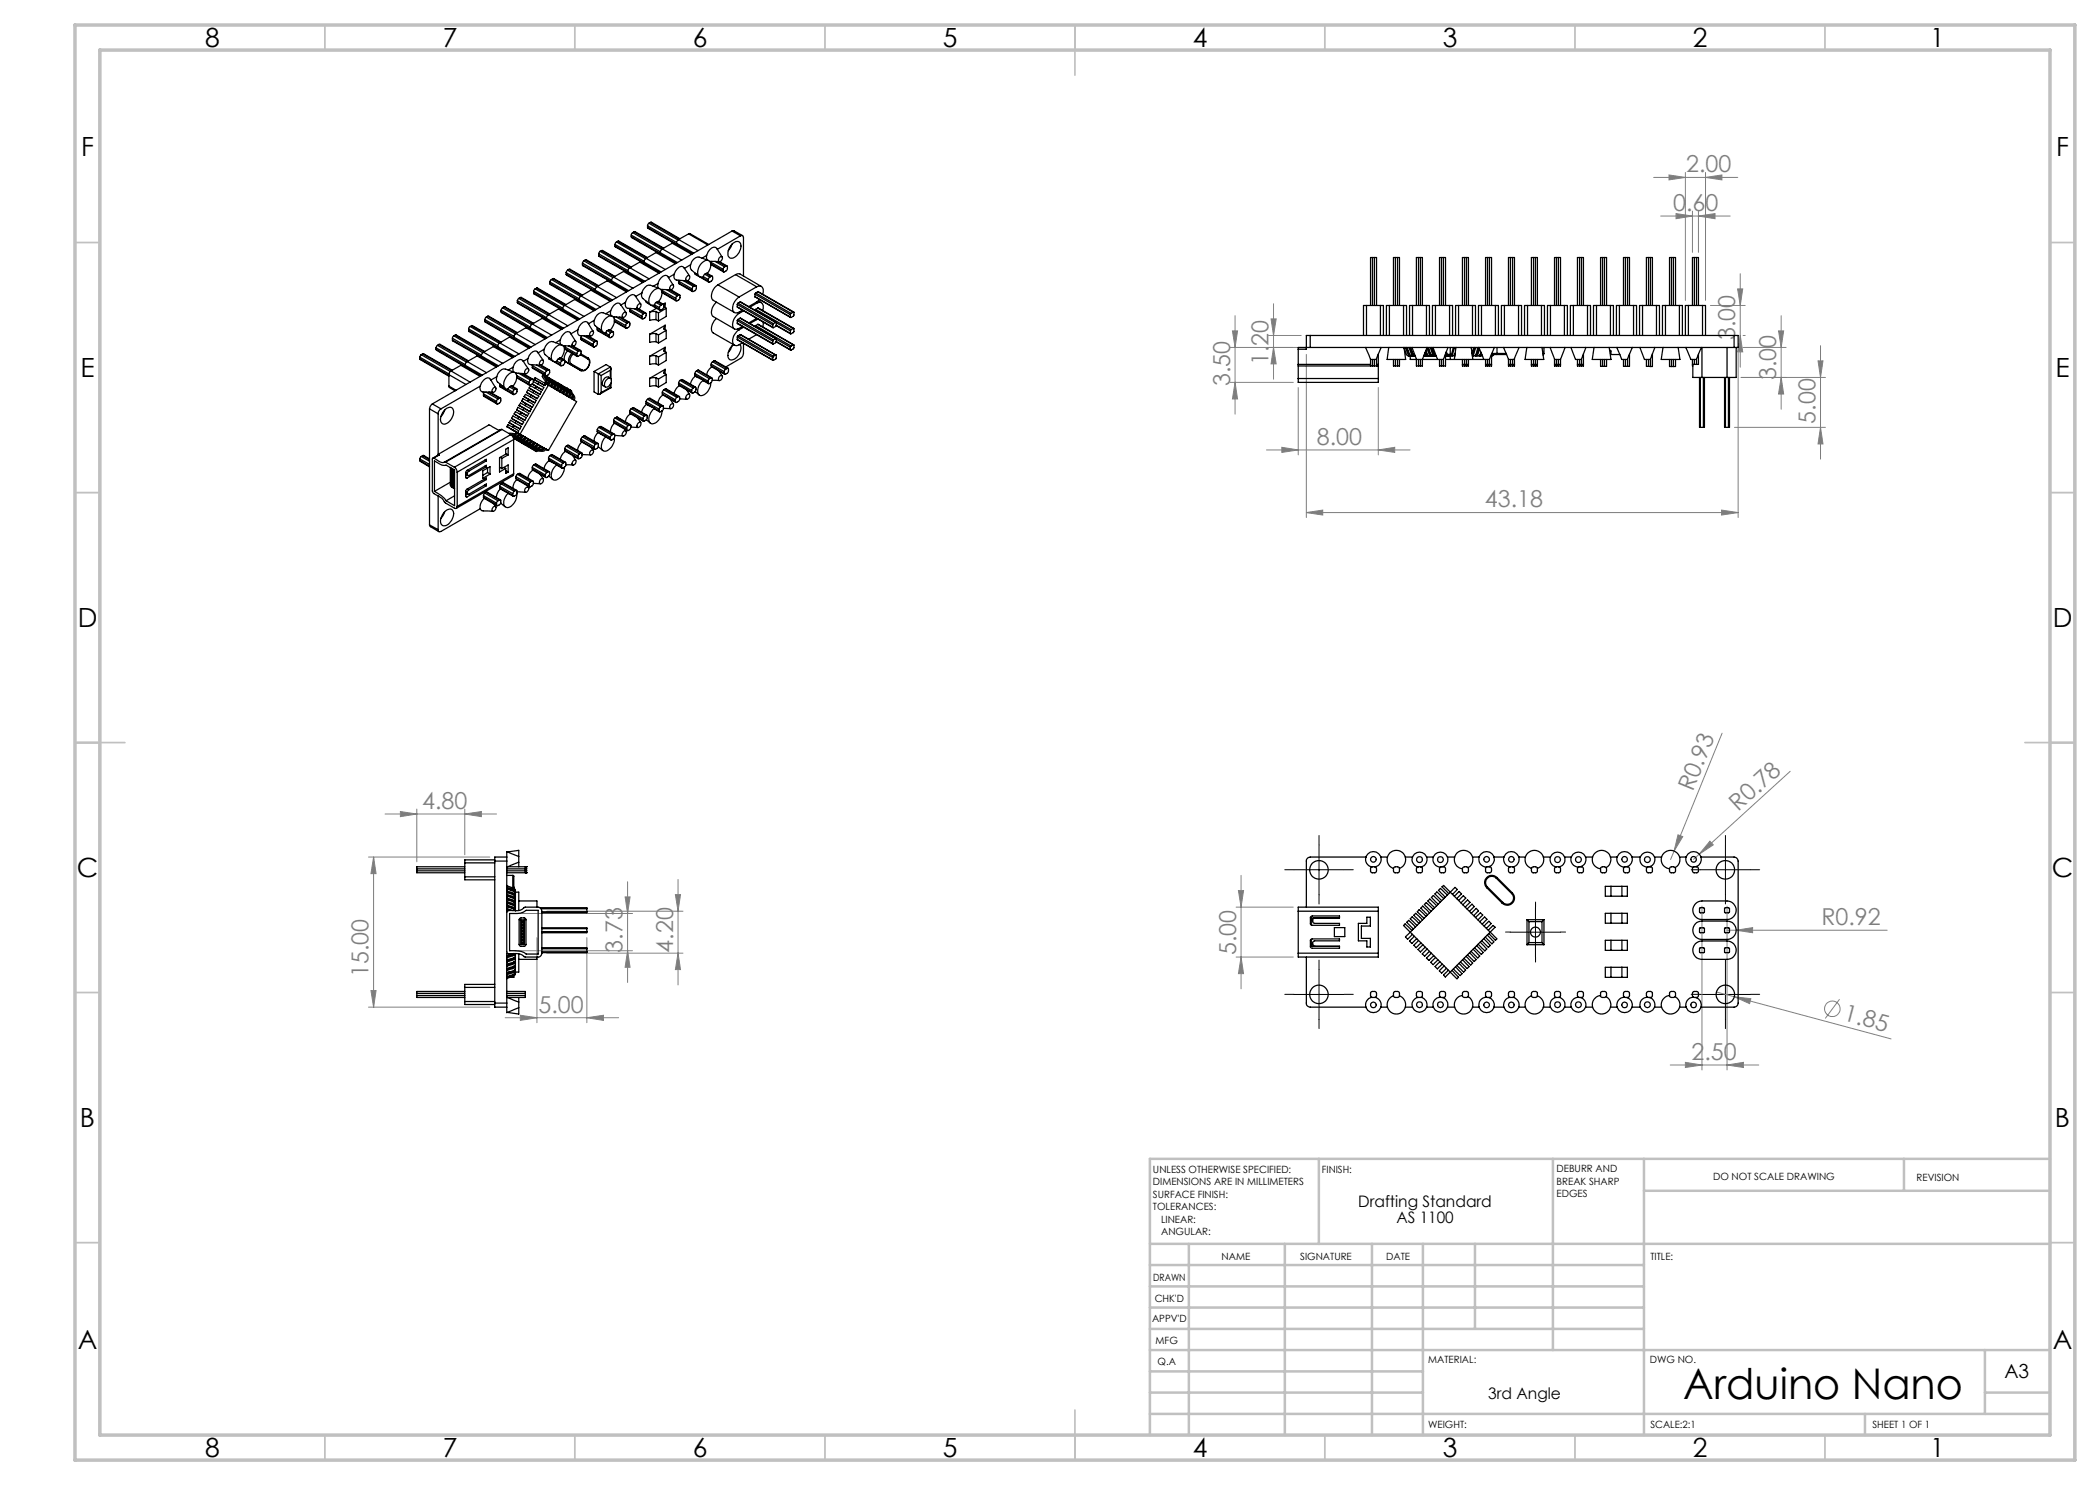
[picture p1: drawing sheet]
<svg xmlns="http://www.w3.org/2000/svg" width="420mm" height="297mm" viewBox="0 0 420 297" stroke-linecap="round" stroke-linejoin="round" font-family="sans-serif">
<defs><g id="words">
<text font-size="8.5" x="336.6" y="279.7">Arduino Nano</text>
<g font-size="5.3">
<text x="41" y="9.5">8</text>
<text x="88.5" y="9.5">7</text>
<text x="138.5" y="9.5">6</text>
<text x="188.5" y="9.5">5</text>
<text x="238.5" y="9.5">4</text>
<text x="288.5" y="9.5">3</text>
<text x="338.5" y="9.5">2</text>
<text x="386" y="9.5">1</text>
<text x="16.2" y="31.3">F</text>
<text x="411.2" y="31.3">F</text>
<text x="16.1" y="75.5">E</text>
<text x="411.1" y="75.5">E</text>
<text x="15.5" y="125.5">D</text>
<text x="410.5" y="125.5">D</text>
<text x="15.4" y="175.5">C</text>
<text x="410.4" y="175.5">C</text>
<text x="16" y="225.5">B</text>
<text x="411" y="225.5">B</text>
<text x="15.5" y="269.8">A</text>
<text x="410.5" y="269.8">A</text>
<text x="41" y="291.5">8</text>
<text x="88.5" y="291.5">7</text>
<text x="138.5" y="291.5">6</text>
<text x="188.5" y="291.5">5</text>
<text x="238.5" y="291.5">4</text>
<text x="288.5" y="291.5">3</text>
<text x="338.5" y="291.5">2</text>
<text x="386" y="291.5">1</text>
</g>
<g font-size="4.7" fill="#808080">
<text x="337.2" y="34.5">2.00</text>
<text x="334.6" y="42.2">0.60</text>
<text x="347" y="68" transform="rotate(-90 347 68)">3.00</text>
<text x="246" y="77.2" transform="rotate(-90 246 77.2)">3.50</text>
<text x="253.7" y="73.1" transform="rotate(-90 253.7 73.1)">1.20</text>
<text x="355.2" y="76" transform="rotate(-90 355.2 76)">3.00</text>
<text x="263.4" y="89">8.00</text>
<text x="363.1" y="84.7" transform="rotate(-90 363.1 84.7)">5.00</text>
<text x="297" y="101.5">43.18</text>
<text x="84.4" y="161.8">4.80</text>
<text x="338.6" y="158.5" transform="rotate(-68 338.6 158.5)">R0.93</text>
<text x="347.7" y="162.4" transform="rotate(-42 347.7 162.4)">R0.78</text>
<text x="364.3" y="185">R0.92</text>
<text x="124.5" y="190.5" transform="rotate(-90 124.5 190.5)">3.73</text>
<text x="134.6" y="190.5" transform="rotate(-90 134.6 190.5)">4.20</text>
<text x="247.2" y="191" transform="rotate(-90 247.2 191)">5.00</text>
<text x="73.7" y="195.4" transform="rotate(-90 73.7 195.4)">15.00</text>
<text x="107.7" y="202.5">5.00</text>
<text x="368.5" y="204.1" transform="rotate(15 368.5 204.1)">1.85</text>
<text x="338.3" y="212">2.50</text>
</g>
<text font-size="3.9" x="400.9" y="275.5">A3</text>
<g font-size="3.2">
<text x="271.6" y="241.4">Drafting Standard</text>
<text x="279.3" y="244.6">AS 1100</text>
<text x="297.6" y="279.8">3rd Angle</text>
</g>
<g font-size="2">
<text x="230.6" y="234.6">UNLESS OTHERWISE SPECIFIED:</text>
<text x="230.6" y="237.1">DIMENSIONS ARE IN MILLIMETERS</text>
<text x="230.6" y="239.6">SURFACE FINISH:</text>
<text x="264.4" y="234.6">FINISH:</text>
<text x="311.3" y="234.5">DEBURR AND</text>
<text x="311.3" y="237">BREAK SHARP</text>
<text x="311.3" y="239.5">EDGES</text>
<text x="342.6" y="236">DO NOT SCALE DRAWING</text>
<text x="383.3" y="236.2">REVISION</text>
<text x="230.6" y="242.1">TOLERANCES:</text>
<text x="232.2" y="244.6">LINEAR:</text>
<text x="232.2" y="247.1">ANGULAR:</text>
<text x="244.3" y="252">NAME</text>
<text x="260" y="251.9">SIGNATURE</text>
<text x="277.2" y="251.9">DATE</text>
<text x="330.1" y="251.9">TITLE:</text>
<text x="230.6" y="256.1">DRAWN</text>
<text x="230.9" y="260.3">CHK'D</text>
<text x="230.4" y="264.4">APPV'D</text>
<text x="231.1" y="268.8">MFG</text>
<text x="231.5" y="273">Q.A</text>
<text x="285.6" y="272.5">MATERIAL:</text>
<text x="330" y="272.5">DWG NO.</text>
<text x="285.6" y="285.5">WEIGHT:</text>
<text x="330.1" y="285.6">SCALE:2:1</text>
<text x="374.5" y="285.6">SHEET 1 OF 1</text>
</g>
</g></defs>
<g fill="none" stroke="#808080" stroke-width=".2">
<path d="M330.7 35.5h16.9M333.8 35l3.3 .5-3.3 .5zM337.1 34.5v25.6M341.1 35.5l3.3-.5v1zM341.1 34.5v25.6M332.1 43.2h13.9M335.2 42.7l3.3 .5-3.3 .5zM338.5 42.2v8.3M339.7 43.2l3.3-.5v1zM339.7 42.2v8.3M347.5 57.8h1l-.4 3.3zM348.1 54.7v18.7"/>
<path d="M246 76.5h12.7M246.5 66.2h1l-.5 3.3zM247 76.5l.5 3.3h-1zM247 63.1v19.7M253.7 67.1h6.5M254.2 63.8h1l-.5 3.3zM254.7 60.7v15.1M254.7 69.5l.5 3.3h-1zM259.6 77.5v13.5M260.2 69.5h-14.2M261.3 70.9v32.6M275.7 77.5v13.5"/>
<path d="M342.1 61.1h6.9M347.6 70.5v33M348.1 67.1l.4 3.3h-1zM348.2 75.5h16.9M348.6 69.5h8.6M348.6 67.1h.4M355.7 66.2h1l-.5 3.3zM356.2 63.1v18.7M356.2 75.5l.5 3.3h-1zM363.6 72.2h1l-.5 3.3zM364.1 69.1v22.7M253.3 90h28.7"/>
<path d="M256.4 89.5l3.2 .5-3.2 .5zM275.7 90l3.2-.5v1zM346.9 85.5h18.2M364.1 85.5l.5 3.3h-1zM261.3 102.5l3.2-.5v1zM261.3 102.5h86.3M344.3 102l3.3 .5-3.3 .5zM344.4 146.6l-9.6 23.6M358 154.3l-18.1 16.5M73.7 171.4h24.3M74.7 171.4l.5 3.3h-1zM74.7 171.4v30"/>
<path d="M77 162.8h22.3M80.1 162.3l3.3 .5-3.3 .5zM83.4 161.8v10.6M93 162.8l3.3-.5v1zM93 161.8v9.2M125 179.4h1l-.5 3.3zM125.5 176.4v20.1M135.1 178.9h1l-.5 3.3zM135.6 175.9v21.1M247.7 178.1h1l-.5 3.3zM248.2 175.1v22.7M334.8 170.2l-.7 1.7"/>
<path d="M335.6 167l.9 .3-1.7 2.9zM339.9 170.8l-1.2 1.1M342 168.2l.7 .8-2.8 1.8zM74.2 198.1h1l-.5 3.3zM102.9 182.7h23.6M102.9 190.1h23.6M107.4 187.5v17M109.4 182.2h27.2M109.4 190.6h27.2M117.4 187.5v17M125.5 190.1l.5 3.4h-1zM135.6 190.6l.5 3.3h-1z"/>
<path d="M247.2 181.4h11.5M247.2 191.4h11.5M248.2 191.4l.5 3.3h-1zM340.4 181.2v32.8M343.3 198.4l3.6 1M345.4 181.2v32.8M345.4 186.1h32M346.9 199.4l3.3 .3-.3 1zM346.9 199.4l31.3 8.4M347.2 186.1l3.3-.6v1zM367.9 199.8l-2.8 3.9M73.7 201.4h24.3"/>
<path d="M101 203.5h22.7M104.1 203.1l3.3 .4-3.3 .6zM117.4 203.5l3.3-.4v1zM334 213h17.8M337.1 212.5l3.3 .5-3.3 .5zM345.4 213l3.3-.5v1z"/>
<circle cx="366.5" cy="201.8" r="1.56"/>
</g>
<g fill="none" stroke="#000" stroke-width=".2" stroke-dasharray="15.2 1.3 1.3 1.3">
<path d="M258.8 173.9h-1.8M263.8 168.9v-1.8M263.8 178.9v1.9M268.8 173.9h1.9M340.1 173.9h-1.9M345.1 168.9v-1.8M345.1 178.9v1.9M350.1 173.9h1.8M258.8 198.9h-1.8M263.8 193.9v-1.9M268.8 198.9h1.9M302.1 186.4h-1"/>
<path d="M307.1 181.4v-1M307.1 191.4v1M312.1 186.4h1M340.1 198.9h-1.9M345.1 193.9v-1.9M350.1 198.9h1.8M263.8 203.9v1.8M345.1 203.9v1.8"/>
</g>
<path d="M258.8 174h10M263.8 169v10M340.1 174h10M345.1 169v10M258.8 198.9h10M263.8 193.9v10M302.1 186.4h10M307.1 181.4v10M340.1 198.9h10M345.1 193.9v10" fill="none" stroke="#000" stroke-width=".2"/>
<g fill="none" stroke="#c0c0c0" stroke-width=".35">
<path d="M65 5v5M115 5v5M165 5v5M215 5v10M265 5v5M315 5v5M365 5v5M15 48.5h5M410 48.5h5M15 98.5h5M410 98.5h5M15 148.5h10"/>
<path d="M405 148.5h10M15 198.5h5M410 198.5h5M15 248.5h5M410 248.5h5M65 287v5M115 287v5M165 287v5M215 282v10M265 287v5M315 287v5M365 287v5"/>
</g>
<g fill="none" stroke="#c0c0c0" stroke-width=".5">
<path d="M263.8 231.8v17M310.6 231.8v38.2M328.8 231.8v55.2M328.8 238.2h81.2M380.8 231.8v6.4M410 231.8h-180v55.2M230 248.8h180M230 257.3h98.8M230 253h98.8M237.8 248.8v38.2M257 248.8v38.2M274.4 248.8v38.2"/>
<path d="M284.6 248.8v38.2M295 248.8v17M230 265.8h98.8M230 261.5h98.8M230 278.5h54.6M230 274.3h54.6M230 270h180M397 278.5h13M397 270v12.8M230 282.8h180M373 282.8v4.2"/>
</g>
<path d="M15 5h400v287h-400zM20 10h390v277h-390z" fill="none" stroke="#c0c0c0" stroke-width=".7"/>
<g fill="#808080">
<path d="M347.2 186.1l3.3-.6v1z"/>
<path d="M342 168.2l.7 .8-2.8 1.8z"/>
<path d="M335.6 167l.9 .3-1.7 2.9z"/>
<path d="M346.9 199.4l3.3 .3-.3 1z"/>
<path d="M345.4 213l3.3-.5v1zM337.1 212.5l3.3 .5-3.3 .5zM275.7 90l3.2-.5v1zM256.4 89.5l3.2 .5-3.2 .5zM341.1 35.5l3.3-.5v1zM333.8 35l3.3 .5-3.3 .5zM93 162.8l3.3-.5v1zM80.1 162.3l3.3 .5-3.3 .5zM117.4 203.5l3.3-.4v1zM104.1 203.1l3.3 .4-3.3 .6z"/>
<path d="M335.2 42.7l3.3 .5-3.3 .5zM339.7 43.2l3.3-.5v1zM261.3 102.5l3.2-.5v1zM344.3 102l3.3 .5-3.3 .5z"/>
<path d="M356.2 75.5l.5 3.3h-1zM355.7 66.2h1l-.5 3.3zM364.1 85.5l.5 3.3h-1zM363.6 72.2h1l-.5 3.3zM254.7 69.5l.5 3.3h-1zM254.2 63.8h1l-.5 3.3z"/>
<path d="M247.7 178.1h1l-.5 3.3zM248.2 191.4l.5 3.3h-1zM246.5 66.2h1l-.5 3.3zM247 76.5l.5 3.3h-1zM347.5 57.8h1l-.4 3.3zM348.1 67.1l.4 3.3h-1zM135.1 178.9h1l-.5 3.3zM135.6 190.6l.5 3.3h-1zM125 179.4h1l-.5 3.3zM125.5 190.1l.5 3.4h-1zM74.7 171.4l.5 3.3h-1zM74.2 198.1h1l-.5 3.3z"/>
</g>
<g fill="none" stroke="#000" stroke-width=".25">
<path d="M103.8 59.7l-.3 .4M103.8 59.7l5.8 3.3M104 59.5h.2l5.8 3.3M104 59.5l-.2 .2M104 59.5l5.9 3.4M106.8 58.6v.2l5.1 2.9M106.8 58.3v.3M106.8 58.3l5.7 3.3M106.8 58.6l5.7 3.3M107 57.8l-.2 .5M107 57.8l5.8 3.3M107.3 57.6h.2l5.7 3.3"/>
<path d="M107.3 57.6l5.8 3.4M107.3 57.6l-.3 .2M110 56.7v.2l5.2 3M110 56.4v.3M110 56.7l5.8 3.4M110 56.4l5.8 3.4M110.3 55.9l-.3 .5M110.3 55.9l5.8 3.4M110.6 55.7h.2l5.7 3.3M110.6 55.7l-.3 .2M110.6 55.7l5.7 3.4M113.2 54.9l.1 .1 5.1 3"/>
<path d="M113.2 54.5v.4M113.2 54.5l5.9 3.4M113.2 54.9l5.8 3.3M113.5 54l-.3 .5M113.5 54l5.8 3.4M113.8 53.9h.2l5.7 3.2M113.8 53.9l-.3 .1M113.8 53.9l5.8 3.3M114.9 59.9h.4l3.7 2.2M114.9 59.9l-1.9 1.2M114.9 59.9l3.9 2.3M115.8 59.9v.3"/>
<path d="M115.8 59.9l3.4 2M116.2 59.2l-.4 .7M116.2 59.2l3.9 2.2M116.5 53l5.2 3.1M116.5 52.6v.4M116.5 52.6l5.8 3.4M116.5 53l5.8 3.3M116.8 52.2l-.3 .4M116.8 52.2l5.8 3.3M117.1 52h.2l5.7 3.3M117.1 52l-.3 .2M117.1 52l5.8 3.3"/>
<path d="M118.2 58h.3l3.7 2.2M118.2 58l-2 1.2M118.2 58l3.9 2.3M119 58v.3M119 58l3.5 2M119.5 57.3l-.5 .7M119.5 57.3l3.8 2.2M119.7 51.1l5.3 3.1M119.7 50.8v.3M119.7 50.8l5.9 3.3M119.7 51.1l5.9 3.3M120 50.3l-.3 .5"/>
<path d="M120 50.3l5.8 3.4M120.3 50.1h.2l5.7 3.3M120.3 50.1l-.3 .2M120.3 50.1l5.8 3.4M121.5 56.2l.2-.1 3.8 2.2M121.5 56.2l-2 1.1M121.5 56.2l3.8 2.2M122.3 56.2v.2M122.3 56.2l3.4 1.9M122.7 55.4l-.3 .3-.1 .5M122.7 55.4l3.9 2.2M123 49.2v.2l9 5.1"/>
<path d="M123 48.9l5.8 3.3M123 49.2l5.8 3.4M123 48.9v.3M123.3 48.4l-.3 .5M123.3 48.4l5.8 3.3M123.6 48.3l.2-.1 5.7 3.3M123.6 48.3l-.3 .1M123.6 48.3l5.8 3.3M124.7 54.3h.3l3.7 2.1M124.7 54.3l-2 1.1M124.7 54.3l3.9 2.2M125.6 54.3v.3"/>
<path d="M125.6 54.3l3.4 2M126 53.5l-.3 .4-.1 .4M126 53.5l3.8 2.3M126.3 47.3v.2l5.1 3M126.3 47v.3M126.3 47l5.8 3.4M126.3 47.3l5.7 3.4M126.5 46.5l-.2 .5M126.5 46.5l5.9 3.4M126.8 46.4h.2l5.8 3.2M126.8 46.4l-.3 .1M126.8 46.4l5.8 3.3"/>
<path d="M127 59.2l-.1-.2a1.69 1.69 0 0 0-1.8 1.5M127 59.2l1.2 1.6M128 52.4l-2 1.1M128 52.4l3.8 2.2M128.2 52.4h-.2M128.4 58.6l-.1 .6 .2 .4 1.5 1.3M128.4 58.6l-1.3 .7M128.8 52.4v.3M128.8 52.4l3.4 2M129.2 51.7l-.3 .3-.1 .4M129.2 51.7l3.9 2.2M129.5 45.5l.1 .1 5.1 3"/>
<path d="M129.5 45.2v.3M129.5 45.2l5.8 3.3M129.5 45.5l5.8 3.3M129.8 44.7l-.3 .5M129.8 44.7l5.8 3.3M130.1 57.1a1.27 1.27 0 0 0-1.5 .9l-.2 .6M130.1 44.5l.2-.1 5.7 3.4M130.1 57l1.8 .7M130.1 44.5l-.3 .2M130.1 44.5l5.8 3.3M131.2 50.5h.3l3.8 2.2M131.2 50.5l-2 1.2"/>
<path d="M131.2 50.5l3.9 2.2M131.6 56.7a1.81 1.81 0 0 1 1.8-1.6l1.3 1.9M131.6 56.7v.6l.1 .3M131.6 56.7l-1 .6M132 50.5v.3M132 50.5l3.5 2M132.2 57.9l1.9 .1 1.8 1M132.5 58.5l2.7 1.7M132.5 49.8l-.5 .7M132.5 58.1v.4M132.5 58.1l2.6 1.6M132.5 58.5l2.6 1.5"/>
<path d="M132.5 49.8l3.8 2.2M132.5 57.9v.2M133.2 57.9l2.2 1.3M133.9 58l1.8 1M134.2 57.1l.3-.2a.54 .54 0 0 1 .1 .7 .54 .54 0 0 1-.7 .3zM134.4 48.6h.4l3.7 2.2M134.4 48.6l-1.9 1.2M134.4 48.6l3.9 2.3M134.9 54.8a.8 .8 0 0 0 .5 1.2l1.9 .2M134.9 54.8l-1.2 .7M135.1 59.7v.3M135.3 48.6v.3"/>
<path d="M135.3 48.6l3.4 2M135.4 59.2l-.3 .5M135.7 56.6l2.8 1.7M135.7 59l.3 .1-.1 .7-.5 .4h-.2l-.1-.2M135.7 47.9l-.4 .7M135.7 56.2v.4M135.7 59l-.3 .2M135.7 56.2l2.7 1.6M135.7 56.6l2.7 1.5M135.7 47.9l3.9 2.2M135.8 56.1l-.1 .1M136.6 56.1l2.1 1.2"/>
<path d="M136.8 53.5l1.1 1.7M136.8 53.5l-.2-.2a1.28 1.28 0 0 0-1.5 .9l-.2 .6M137.3 56.2l1.7 .9M137.4 55.3l.3-.2a.54 .54 0 0 1 .2 .7 .54 .54 0 0 1-.7 .2v-.3zM137.5 56.1l1.7 1M137.7 46.8l.3-.1 3.7 2.2M137.7 46.8l-2 1.1M137.7 46.8l3.9 2.2M138.1 52.9v.6l.2 .5 1.5 1.3M138.1 52.9l-1.2 .8M138.4 57.8v.3M138.7 57.3l-.3 .5"/>
<path d="M139 54.7l.1 .2 .7 .4M139 57.1h.2l.1 .2-.1 .6-.6 .4-.2-.2M139 54.6v.1M139 57.1l-.3 .2M139 54.7l.3 .2M139.8 55.3l1.9 1.1M140.3 55.5l1.4 .7M140.7 55.3l1 .6M141 54.9l-.3 .4M141 54.9l1 .5M141.3 54.7h.1M141.3 54.7l-.3 .2"/>
<path d="M141.3 54.7l.9 .6M141.3 51.1a1.81 1.81 0 0 1 1.9-1.6l1.2 1.9M141.3 51.1l.1 .9M141.3 51.1l-.9 .5M141.4 54.7l1.1 .5M141.5 54.7a2.05 2.05 0 0 0 .4-2.4l-.2-.2a1.79 1.79 0 0 0-2 1.4 1.19 1.19 0 0 0 .6 2l.4-.2M141.6 52.1l-1.8-.7a1.76 1.76 0 0 0-1.7 1.5M141.7 55.9v.3M141.9 52.3h2l1.5 .9M142 55.4l-.3 .5M142.2 52.8l.1 .2 2.4 1.4M142.2 55.3l.3-.1v.2v.6l-.6 .4-.2-.2"/>
<path d="M142.2 52.5v.3M142.2 55.3l-.2 .1M142.2 52.5l2.4 1.4M142.2 52.8l2.4 1.4M142.3 52.3l-.1 .2M143 52.3l1.9 1.1M143.6 57a2.46 2.46 0 0 0-1.1 2.9l4.4 2.6M143.6 57l4.2 2.4M143.7 52.3l1.5 .9M143.8 51.6l.5-.3a.56 .56 0 0 1 .1 .7 .56 .56 0 0 1-.6 .3l-.1-.2zM144.6 53.9v.3M144.9 53.4l-.3 .5"/>
<path d="M145.2 53.2h.2l.1 .1-.1 .7-.5 .4-.3-.2M145.2 53.2l-.3 .2M146.4 48.9a1.03 1.03 0 0 1 1.7-.2 2.42 2.42 0 0 1-1.9 2.9 1.24 1.24 0 0 1-.4-1.9zM146.4 48.8l-.3 .7-.4 .6M146.4 46.2h.4l1.7 .9M146.4 46.2l1.7 1M146.4 46.2l-59.9 34.6M147.1 54.9l.5-.2 .4 .1 4.3 2.5M147.1 54.9l-3.5 2.1M147.1 54.9l4.2 2.5M147.8 59.4a2.46 2.46 0 0 0-1.1 3l.4 .2a1.72 1.72 0 0 0 1.4-.6M148.1 47.2a.37 .37 0 0 1 .4-.1 .37 .37 0 0 1 .2 .4v7.7"/>
<path d="M148.1 47.2l-4.7 2.7M151 59.3l7.1 4.2M151 58.8l7.1 4.1M151 59.3l7.1 4.1M151 58.8v.5M151.1 58.6l-.1 .2M151.1 58.6l7.1 4.1M151.3 57.4a.88 .88 0 0 1 1.1 0 .88 .88 0 0 1 .2 1.1l-.1 .3M151.3 57.4l-3.5 2M151.6 58.3l7.2 4.1M151.6 58.3l7 4.1M151.6 58.3l-.5 .3"/>
<path d="M151.9 59.9l-2.1 1.4M274.5 51.5h-.4v9.6M274.5 51.5h.4M274.5 51.5v9.6M274.9 51.5h.4v9.6M274.9 51.5v9.6M279.1 51.5h-.4v9.6M279.1 51.5v9.6M279.1 51.5h.4M279.5 51.5h.4v9.6M279.5 51.5v9.6M283.7 51.5h-.4v9.6"/>
<path d="M283.7 51.5v9.6M283.7 51.5h.4M284.1 51.5h.4v9.6M284.1 51.5v9.6M288.3 51.5h-.4v9.6M288.3 51.5h.4M288.3 51.5v9.6M288.7 51.5h.4v9.6M288.7 51.5v9.6M292.9 51.5h-.4v9.6M292.9 51.5v9.6M292.9 51.5h.4"/>
<path d="M293.3 51.5h.4v9.6M293.3 51.5v9.6M297.5 51.5h-.4v9.6M297.5 51.5h.4M297.5 51.5v9.6M297.9 51.5h.4v9.6M297.9 51.5v9.6M302.1 51.5h-.4v9.6M302.1 51.5h.4M302.1 51.5v9.6M302.5 51.5h.4v9.6M302.5 51.5v9.6"/>
<path d="M306.7 51.5h-.4v9.6M306.7 51.5v9.6M306.7 51.5h.4M307.1 51.5h.4v9.6M307.1 51.5v9.6M311.3 51.5h-.4v9.6M311.3 51.5h.4M311.3 51.5v9.6M311.7 51.5h.4v9.6M311.7 51.5v9.6M315.9 51.5h-.4v9.6M315.9 51.5h.4"/>
<path d="M315.9 51.5v9.6M316.3 51.5h.4v9.6M316.3 51.5v9.6M320.5 51.5h-.4v9.6M320.5 51.5v9.6M320.5 51.5h.4M320.9 51.5h.4v9.6M320.9 51.5v9.6M325.1 51.5h-.4v9.6M325.1 51.5h.4M325.1 51.5v9.6M325.5 51.5h.4v9.6"/>
<path d="M325.5 51.5v9.6M329.7 51.5h-.4v9.6M329.7 51.5h.4M329.7 51.5v9.6M330.1 51.5h.4v9.6M330.1 51.5v9.6M334.3 51.5h-.4v9.6M334.3 51.5v9.6M334.3 51.5h.4M334.7 51.5h.4v9.6M334.7 51.5v9.6M338.9 51.5h-.4v9.6"/>
<path d="M338.9 51.5h.4M338.9 51.5v9.6M339.3 51.5h.4v9.6M339.3 51.5v9.6M84 71.8l5.8 3.4M84 71.4v.4M84 71.4l5.8 3.4M84 71.8l5.8 3.3M84.2 70.9l-.2 .5M84.2 70.9l5.9 3.4M84.5 70.8l.2-.1 5.8 3.3M84.5 70.8l-.3 .1"/>
<path d="M84.5 70.8l5.8 3.3M87.2 69.9l5.2 3.1M87.2 69.6v.3M87.2 69.6l5.8 3.3M87.2 69.9l5.8 3.3M87.5 69.1l-.3 .5M87.5 69.1l5.8 3.3M87.8 68.9h.2l5.7 3.3M87.8 68.9l-.3 .2M87.8 68.9l5.8 3.3M89.8 77.2l.1 .3 1.2 .7M89.8 74.9v2.3"/>
<path d="M89.8 74.9l3.4 2M89.8 77.2l1.4 .9M90.2 74.2l-.3 .3-.1 .4M90.2 74.2l3.9 2.2M90.5 68l.1 .2 5.1 2.9M90.5 67.7v.3M90.5 67.7l5.8 3.3M90.5 68l5.8 3.3M90.8 67.2l-.3 .5M90.8 67.2l5.8 3.4M91.1 67h.1l5.7 3.3M91.1 67l-.3 .2"/>
<path d="M91.1 67l5.7 3.4M92.2 73.1l.3-.1 3.7 2.2M92.2 73.1l-2 1.1M92.2 73.1l3.8 2.2M93 73.1v.2M93 73.1l3.4 1.9M93.5 72.3l-.4 .3-.1 .5M93.5 72.3l3.8 2.2M93.7 66.1l.1 .2 5.1 2.9M93.7 65.8v.3M93.7 65.8l5.9 3.3M93.7 66.1l5.8 3.4"/>
<path d="M94 65.3l-.3 .5M94 65.3l5.8 3.3M94.3 65.2l.2-.1 5.7 3.3M94.3 65.2l-.3 .1M94.3 65.2l5.8 3.3M95.4 71.2l.3-.1 3.7 2.2M95.4 71.2l-1.9 1.1M95.4 71.2l3.9 2.2M96.1 77.2v.8l.2 .3 2.3 .2M96.1 77.2l-7.9 4.6M96.3 71.2v.3M96.3 71.2l3.4 2"/>
<path d="M96.7 79.1v.2l2.7 1.5M96.7 70.4l-.3 .4-.1 .4M96.7 78.8v.3M96.7 78.8l2.6 1.5M96.7 79.1l2.6 1.5M96.7 70.4l3.8 2.3M96.8 78.4l-.1 .4M97 64.2v.2l5.2 3M97 63.9v.3M97 63.9l5.8 3.4M97 64.2l5.8 3.4M97.2 78.4l2.4 1.4"/>
<path d="M97.3 63.4l-.3 .5M97.3 63.4l5.8 3.4M97.5 63.2h.3l5.7 3.3M97.5 63.2l-.2 .2M97.5 63.2l5.8 3.4M97.8 78.4l2.1 1.2M98 78.5l2.1 1.1M98.1 75.8l1 1.7M98.1 75.9l-.2-.3a1.55 1.55 0 0 0-1.8 1.5v.1M98.6 77.6l.4-.1a.52 .52 0 0 1 .1 .6 .52 .52 0 0 1-.7 .2v-.3zM98.7 69.3h.3l3.7 2.1M98.7 69.3l-2 1.1"/>
<path d="M98.7 69.3l3.9 2.2M99.3 75.3v.6l.1 .4 1.6 1.3M99.3 75.3l-1.2 .7M99.5 69.3v.3M99.5 69.3l3.5 2M99.6 79.8l-.3 .5M99.9 79.6l.3 .1-.2 .8-.5 .3-.2-.2M99.9 79.6l-.3 .2M99.9 77.2l2.8 1.7M99.9 68.6l-.2 .2-.2 .5M99.9 77.2l2.7 1.5M99.9 76.9v.3"/>
<path d="M99.9 76.9l.6 .3M99.9 68.6l3.9 2.2M100 76.8l-.1 .1M100.2 62.4l5.2 3.1M100.2 62.1v.3M100.2 62.1l5.8 3.3M100.2 62.4l5.8 3.3M100.5 61.6l-.3 .5M100.5 61.6l5.8 3.3M100.8 61.4l.2-.1 5.7 3.4M100.8 61.4l-.3 .2M100.8 61.4l5.8 3.3"/>
<path d="M101 73.8a1.47 1.47 0 0 0-1.6 1.4l-.1 .1M101.1 73.8l1.8 .7M101.6 77.8l1 .6M101.9 67.4h.3l3.8 2.2M101.9 77.4l.9 .5M101.9 67.4l-2 1.2M101.9 67.4l3.9 2.3M102.2 77.2h.2l.9 .5M102.2 77.2l-.3 .2M102.2 77.2l.9 .5M102.5 77.3a2.1 2.1 0 0 0 .5-2.8 2.05 2.05 0 0 0-2.2 1.8v.3a.81 .81 0 0 0 0 .9 .81 .81 0 0 0 .9 .2l.2-.3M102.6 78.4v.3"/>
<path d="M102.6 73.4l.1 1M102.6 73.4l-1 .6M102.8 67.4v.3M102.8 67.4l3.4 2M102.8 77.9l-.2 .5M103.1 74.6l2 .2M103.1 77.7l.3 .1-.1 .8-.6 .3-.1-.2M103.1 77.7l-.3 .2M103.2 66.7l-.4 .4v.3M103.2 66.7l3.9 2.2M103.3 75.1l2.5 1.4M103.4 74.6l-.1 .2"/>
<path d="M103.4 75.6l2.5 1.4M103.4 75.5l2.4 1.4M103.5 60.5l5.2 3.1M103.5 60.1v.4M103.5 60.1l5.8 3.4M103.5 60.5l5.8 3.3M103.7 74.6l2.4 1.4M104.4 74.7l2 1.2M104.5 72.1l-.1-.1a1.69 1.69 0 0 0-1.8 1.4M104.6 72.1l1.1 1.7M104.6 74.7l2 1.1M104.8 79.3l.3-.4 1.2 .6 .9 .6-.2 .5"/>
<path d="M104.8 79.3l2.2 1.3M105.2 73.9l.3-.2a.59 .59 0 0 1 .2 .7 .59 .59 0 0 1-.7 .4l-.1-.3zM105.2 65.5h.3l3.7 2.2M105.2 65.5l-2 1.2M105.2 65.5l3.8 2.3M105.3 78.5l2.2 1.2M105.3 78.5l.3-.5 2 1.1 .2 .1-.3 .5M105.6 71.7v.7a.54 .54 0 0 0 .5 .5l2 .2M105.6 71.7l-1 .6M105.8 79.9l-.2 .4M105.8 76.5v.4M105.8 77.6l.3-.5 2.2 1.2-.3 .5"/>
<path d="M105.8 77.6l2.2 1.2M106 65.5v.3M106 65.5l3.5 2M106.1 76l-.3 .5M106.3 79l-.3 .4M106.4 75.9l.2-.1 .1 .2-.1 .7-.6 .3-.2-.1M106.4 75.9l-.3 .1M106.4 76.8l2.1 1.2M106.4 76.8h.1M106.5 73.5v.2l2.6 1.5M106.5 76.8l2 1.2M106.5 64.8l-.3 .3-.2 .4"/>
<path d="M106.5 73.1v.4M106.5 73.1l2.6 1.5M106.5 73.5l2.6 1.5M106.5 64.8l3.8 2.2M106.5 73v.1M106.7 76.3l2.1 1.2-.3 .5M106.8 78.2l-.3 .3M106.8 75.9l.2-.4 2.2 1.3M106.8 75.9l2.2 1.2M107.3 77.3l-.3 .4M107.4 73l2 1.2M107.5 70.4l-.1-.2a1.77 1.77 0 0 0-1.8 1.5"/>
<path d="M107.5 70.4l1.2 1.7M107.8 76.4l-.2 .4M108.1 73.1l1.5 .9M108.1 72.2l.3-.2a.53 .53 0 0 1 .2 .7 .53 .53 0 0 1-.7 .2zM108.2 73l1.6 1M108.4 63.7l.3-.1 3.8 2.2M108.4 63.7l-1.9 1.1M108.4 63.7l3.9 2.2M108.7 74.9a.88 .88 0 0 0 .3 1.2v.6M108.7 74.9l.6 1.2-.1 .7M108.7 74.9l.3 .2 .5 1 .1 .2-.1 .6M108.8 69.8v.6l.2 .5 1.5 1.3"/>
<path d="M108.8 69.8l-1.2 .8M109.1 74.6v.4M109.2 76.8l-.2 .3M109.2 76.8l.5 .2M109.2 75.2l.7 1.3-.2 .6M109.2 75.2l.4 .2 .5 1 .1 .5-.1 .4M109.2 75.2l-.1 .3M109.3 63.7v.3M109.3 63.7l3.4 1.9M109.4 74.2l-.3 .4M109.6 76.5v.5M109.6 74l.3 .1-.2 .8-.4 .3-.2-.2"/>
<path d="M109.6 74l-.2 .2M109.7 77l-5.7 9.9M109.7 77l5.6 3.3-5.6 9.8-6.2-3.5M109.7 71.6l.1 .2 .7 .4M109.7 62.9l-.3 .3-.1 .5M109.7 71.5v.1M109.7 71.6l.4 .2M109.7 62.9l3.9 2.3M109.8 75.6l.4 .2 .5 1 .1 .4-.1 .4M109.8 75.6l.7 1.2-.2 .7M109.8 75.6l-.1 .2M110.2 76.9v.4"/>
<path d="M110.4 75.9l.7 1.3-.2 .6M110.4 75.9l.4 .2 .6 1.3-.1 .6M110.4 75.9l-.1 .3M110.6 72.2l1.6 1M110.8 77.2v.5M111 72.4l1.1 .6M111 76.3l.7 1.2-.2 .6M111 76.3l.4 .2 .6 1.2-.1 .6M111 76.3l-.1 .2M111.4 72.2l.7 .4M111.4 77.6v.4M111.6 76.6l.7 1.3-.2 .6"/>
<path d="M111.6 76.6l.4 .2 .5 1 .1 .4-.1 .5M111.6 76.6l-.1 .3M111.7 71.8l-.3 .4M111.7 71.8l.7 .3M111.7 61.8l-2 1.1M111.7 61.8l3.8 2.2M112 71.6h.2M112 61.8h-.3M112 61.8l3.7 2.1M112 71.6l-.3 .2M112 71.6l.7 .4M112 77.9v.5"/>
<path d="M112.1 68a2.18 2.18 0 0 1 1.4-1.7l.4 .1 .2 .2 1 1.7M112.1 68v.9M112.1 68l-1 .5M112.1 72.6v.4M112.2 71.6a1.97 1.97 0 0 0 .3-2.6 2.08 2.08 0 0 0-2.2 2.1 .85 .85 0 0 0 .1 1 .85 .85 0 0 0 1 .1M112.2 77l.4 .1 .5 1 .1 .5-.1 .4M112.2 77l.7 1.2-.2 .6M112.2 77l-.1 .2M112.4 69l-1.8-.7a1.84 1.84 0 0 0-1.8 1.5M112.4 72.1l-.3 .5M112.5 61.8v.3M112.5 61.8l3.5 2"/>
<path d="M112.6 69.2h2M112.6 78.3v.4M112.7 72h.2l.1 .1M112.7 72l-.3 .1M112.9 77.3l.6 1.3-.2 .6M112.9 77.3l.3 .2 .6 1.2-.1 .7M112.9 77.3l-.2 .3M113 72.2l3.2 1.9M113 69.7v.2l2.4 1.4M113 72.1l-.2 .7-.5 .4-.2-.2M113 61.1l-.4 .3-.1 .4M113 69.4v.3"/>
<path d="M113 69.4l2.4 1.4M113 69.7l2.4 1.4M113 61.1l3.8 2.2M113 69.2v.2M113.2 78.6v.5M113.5 77.6a3.5 3.5 0 0 1 .9 1.9l-.1 .2M113.5 77.6l.6 1.3-.2 .6M113.5 77.6l-.2 .3M113.5 70.2a2.27 2.27 0 0 0-.6 1.8l-.7-.4M113.7 69.2l1.9 1.1M113.8 79v.4M114.1 78l.6 1.3-.2 .6"/>
<path d="M114.1 78l.2 .2 .6 1.2-.1 .6M114.1 78l-.2 .2M114.2 72.8l2.2 1.2M114.4 70.7a1.49 1.49 0 0 0-.3 2.2l.1-.1M114.4 69.2l1.5 .9M114.4 79.3v.5M114.7 68.4l.3-.2a.52 .52 0 0 1 .1 .7 .52 .52 0 0 1-.7 .2v-.3zM114.7 70.8a1.49 1.49 0 0 0-.5 2M114.7 69.2l1.4 .9M115.4 70.8v.3M115.6 66a1.81 1.81 0 0 1 1.8-1.6l1.3 1.9M115.6 66v.7l.2 .4 2.3 .1"/>
<path d="M115.6 66l-1.4 .8M115.6 70.3l-.2 .5M115.9 70.1h.2l.1 .1-.1 .7-.5 .4-.2-.2M115.9 70.1l-.3 .2M116.1 70.9l1.6 1M116.2 70.8l1.4 .8M116.2 67.8l2.5 1.6M116.2 67.5v.3M116.2 67.5l2.4 1.4M116.2 67.8l2.4 1.4M116.3 67.1l-.1 .4M116.4 74l-.2 .1"/>
<path d="M116.7 67.1l2.2 1.3M117.3 67.2l1.9 1M117.6 67.2l1.8 1M117.6 71.6a1.61 1.61 0 0 1 .1 1.7 1.61 1.61 0 0 1-1.4 .9l-.1-.1M117.6 71.6l.1 .3M117.7 71.9a1.52 1.52 0 0 1-1.1 2.2l-.2-.1M118.2 66.4l.3-.2a.54 .54 0 0 1 .1 .7 .54 .54 0 0 1-.7 .2v-.4zM118.6 68.9v.3M118.8 74.3v4.1l.9 .5M118.8 74.3l.9 .5M118.9 64.1v.9l1.6 1.4M118.9 64.1l-1.2 .7"/>
<path d="M118.9 68.4l-.3 .5M119.2 68.2l.3 .1-.2 .8-.4 .3-.3-.2M119.2 68.2l-.3 .2M119.5 66l2.5 1.5M119.5 65.6v.4M119.5 66l2.3 1.3M119.5 65.6l.5 .3M119.5 65.5v.1M119.7 74.8l.5 .3M119.7 74.8v4.1M120.2 78.5l-.3 .3-.2 .1M120.2 75.1v3.4"/>
<path d="M121.1 66.6l.7 .4M121.2 76.1l.2-.2a.51 .51 0 0 1 .7-.2 .51 .51 0 0 1 .2 .7 1.06 1.06 0 0 1-1.3 1l-.1-.6zM121.5 66.1l.6 .4M121.7 66l.2-.1 .7 .5M121.7 66l-.2 .1M121.7 66l.7 .4M121.8 67v.3M122.1 66a2.26 2.26 0 0 0 .6-2.6l-.2-.2a1.79 1.79 0 0 0-2 1.5 1.34 1.34 0 0 0 .3 1.9l.4-.1 .3-.4M122.1 73.4l.1 .2-.1 .4M122.1 77.5h.1M122.1 73.4l-.9-.5-2.4 1.4M122.1 74l-1.9 1.1"/>
<path d="M122.1 73.4l-2.4 1.4M122.1 77.5l-1.9 1M122.1 74v1.7M122.1 76.8v.7M122.1 75.7a.93 .93 0 0 0-1.6 .5l-.1 .5 .1 .4 .6 .3M122.1 62.2l.1 .9M122.1 66.5l-.3 .5M122.1 62.2l-1 .6M122.2 73.7v2.1M122.2 76.6v.9M122.2 77.5l-2.3 1.3M122.4 63.2l-1.8-.7a1.76 1.76 0 0 0-1.7 1.6"/>
<path d="M122.4 66.4h.3l-.1 .8-.6 .4-.2-.3M122.4 66.4l-.3 .1M122.6 63.4l2 .1M122.9 63.4l-.1 .2M122.9 64.3l2.3 1.3M122.9 63.8l2.2 1.3M122.9 64.2l2.2 1.3M123.2 63.4l2.2 1.3M123.9 63.4l1.8 1.1M124.1 60.9l1.1 1.6M124.1 60.9l-.2-.2a1.28 1.28 0 0 0-1.5 .9l-.3 .6M124.1 63.5l1.8 .9"/>
<path d="M124.7 62.6l.4-.1a.65 .65 0 0 1-.5 1l-.1-.5zM125.1 60.5v.6l.3 .5 2.2 .2M125.1 60.5l-1 .5M125.1 65.1v.4M125.4 64.7l-.3 .4M125.7 64.5l.2-.1 .1 .3-.2 .6-.5 .3-.2-.1M125.7 64.5l-.3 .2M126 62.2v.2l2.4 1.4M126 61.9v.3M126 61.9l2.4 1.3M126 62.2l2.4 1.4M126 61.7v.2"/>
<path d="M126.9 61.7l1.8 1.1M127.6 61.8l1.3 .8M127.6 60.9l.4-.2a.58 .58 0 0 1 .1 .7 .58 .58 0 0 1-.6 .4l-.1-.3zM127.7 61.8l1.4 .8M128.4 63.2v.4M128.7 62.8l-.3 .4M128.9 62.6l.3 .1-.1 .7-.5 .4-.2-.2M128.9 62.6l-.2 .2M129.2 60.3l.8 .6M129.2 60.2v.1M129.2 60.3l.4 .2M129.5 79.9l-.3 .5"/>
<path d="M129.5 79.9l2.6 1.4M129.8 79.7h.2l2.6 1.5M129.8 79.7l-.3 .2M129.8 79.7l2.6 1.5M129.9 62.4v1.7l1.3-.2M129.9 66.8v1.7l1.3-.2M129.9 71.3v1.6l1.3-.2M129.9 75.7v1.6l1.3-.2M130.1 61l1.9 1.1M130.5 61.1l1.4 .8M130.9 61l1 .5M131.2 60.5l-.3 .5"/>
<path d="M131.2 62.3l-1.3 .1M131.2 66.7l-1.3 .1M131.2 71.1l-1.3 .2M131.2 75.5l-1.3 .2M131.2 72.7l.5 .3M131.2 60.5l1 .6M131.2 62.3l.5 .3M131.2 62.3v1.6M131.2 66.7v1.6M131.2 71.1v1.6M131.2 75.5v1.6M131.2 63.9l.5 .3"/>
<path d="M131.2 66.7l.5 .3M131.2 68.3l.5 .3M131.2 71.1l.5 .3M131.2 75.5l.5 .3M131.2 77.1l.5 .3M131.3 61.7l-1.4 .7M131.5 60.3h.2l.9 .6 .4-.3M131.5 60.3l-.3 .2M131.5 60.3l1 .6M131.7 62.6v1.6M131.7 67v1.6M131.7 71.4v1.6"/>
<path d="M131.7 75.8v1.6M131.7 60.3a1.92 1.92 0 0 0 .3-2.5 1.7 1.7 0 0 0-2 1.4 1.24 1.24 0 0 0 .4 1.9l.5-.1M131.9 61.5v.4M132.2 61.1l-.3 .4M132.5 78.8v.1l2.7 1.6M132.5 60.9h.2l.1 .5M132.5 78.5v.3M132.5 60.9l-.3 .2M132.5 78.5l2.6 1.5M132.5 78.8l2.6 1.5M132.6 79l-.7 .7-.3 .9M132.8 78l-.3 .5"/>
<path d="M132.8 61.4l-.3 .5-.4 .2-.2-.2M132.8 61.4l.4 .3M132.8 78l2.6 1.5M133 77.8h.2l2.7 1.5M133 60.6l-.2 .8M133 65l-.2 .8 .4 .3M133 69.5l-.2 .7 .4 .3M133 73.9l-.2 .7 .4 .3M133 60.6v1M133 65v1M133 69.5v.9M133 73.9v.9"/>
<path d="M133 69.5l-3.1 1.8M133 65l-3.1 1.8M133 77.8l-.2 .2M133 73.9l-3.1 1.8M133 77.8l2.6 1.5M133.2 61.7l-1.5 .9M133.2 61.7v1.6l-1.5 .9M133.2 66.1v1.6l-1.5 .9M133.2 70.5v1.6l-1.5 .9M133.2 74.9v1.6l-1.5 .9M133.2 66.1l-1.5 .9M133.2 70.5l-1.5 .9"/>
<path d="M133.2 74.9l-1.5 .9M134.1 79.8l.6 1M135.1 80v.3M135.4 79.5l-.3 .5M135.6 79.3l.3 .1-.1 .7-.5 .4-.2-.2M135.6 79.3l-.2 .2M135.7 76.9l.1 .2 2.6 1.5M135.7 76.6v.3M135.7 76.6l2.6 1.5M135.7 76.9l2.6 1.5M135.9 77.1l-.7 .7-.4 .9M135.9 79.8l1.4 .1"/>
<path d="M136 76.1l-.3 .5M136 76.1l2.6 1.5M136.3 75.9h.2l2.6 1.5M136.3 75.9l-.3 .2M136.3 75.9l2.6 1.5M137.3 77.9l.6 1M137.4 79l.3-.2a.54 .54 0 0 1 .2 .7 .54 .54 0 0 1-.7 .2v-.3zM138.3 78.1v.3M138.6 77.6l-.3 .5M138.9 77.4h.2l.1 .2-.2 .7-.5 .3-.2-.2M138.9 77.4l-.3 .2M139 75v.2l1.7 .8"/>
<path d="M139 74.7v.3M139 74.7l2.6 1.5M139 75l1.7 1M139 78.3l.8 .7M139.1 75.2l-.5 .5-.5 1.1M139.3 74.2l-.3 .5M139.3 74.2l2.6 1.5M139.6 74l2.7 1.6M139.6 74l-.3 .2M139.6 74l2.6 1.6M140.7 76a2.43 2.43 0 0 0-1 2.9 1.31 1.31 0 0 0 1.9-.6l.5-1v-.8M140.7 76l.1 .2 .9 .5"/>
<path d="M140.7 76l.9 .5M141.6 76.5l.1 .3 .5-.3M141.6 76.2v.3M141.9 75.7l-.3 .5M142.2 75.6l.3 .1v.4M142.2 75.6l-.3 .1M142.2 73.2l.1 .1 2.6 1.6M142.2 72.8v.4M142.2 72.8l2.7 1.5M142.2 73.2l2.7 1.5M142.4 73.4l-.7 .7-.4 .9M142.5 76.1h1.4"/>
<path d="M142.5 76.1l-.3 .4M142.5 72.4l-.3 .4M142.5 72.4l2.6 1.5M142.8 72.2l2.8 1.5M142.8 72.2l2.6 1.5M142.8 72.2l-.3 .2M143.3 60.4a2.35 2.35 0 0 0-.8 2.8l4.4 2.6M143.3 63.7a2.35 2.35 0 0 0-.8 2.8l4.4 2.5M143.8 74.2l.6 1M143.9 75.2l.4-.1a.56 .56 0 0 1 .1 .7 .56 .56 0 0 1-.6 .3l-.1-.3zM144.9 74.3v.4M145.1 73.9l-.2 .4"/>
<path d="M145.4 73.7h.2l.1 .1-.1 .7-.5 .4-.2-.2M145.4 73.7l-.3 .2M146.4 69.2l-.3 .7-.4 .5M147.5 61.4l7.1 4.1M147.5 64.6l7.1 4.2M147.5 67.9l7.1 4.2M147.5 60.9l7.1 4.1M147.5 61.4l7.1 4M147.5 60.9v.5M147.5 64.1v.5M147.5 67.4v.5M147.5 64.1l7.1 4.1"/>
<path d="M147.5 64.6l7.1 4.1M147.5 67.4l7.1 4.1M147.5 67.9l7.1 4.1M147.6 62.5l.2 .2M147.6 65.8l.2 .2M147.6 60.6l-.1 .3M147.6 63.9l-.1 .2M147.6 67.2l-.1 .2M147.6 60.6l7.1 4.1M147.6 63.9l7.1 4.1M147.6 67.2l7.1 4.1M147.8 62.7a2.46 2.46 0 0 0-1.1 2.9l.6 .3 1.2-.6"/>
<path d="M147.8 66a2.42 2.42 0 0 0-1.1 2.9l.4 .2a1.82 1.82 0 0 0 1.4-.5M148 68.9a2.38 2.38 0 0 1-1.8 3.1 1.24 1.24 0 0 1-.4-1.9l.4-.6 .5-.6M148 60.4l7.2 4M148 63.6l7.2 4.1M148 66.9h.1M148 66.9l7.2 4.1M148 60.4l7.1 4.1M148 60.4l-.4 .2M148 63.6l7.1 4.1M148 63.6l-.4 .3M148 66.9l-.4 .3M148.7 68.7v2l-.4 .8-3.2 1.9"/>
<path d="M148.7 62.2l-.9 .5M148.7 65.4l-.9 .6M151.1 61.9l-.1 .2M151.1 65.1l-.1 .2M151.1 61.9l7.1 4M151.1 65.1l7.1 4.1M151.1 60.5l.2 .1M151.1 63.8l.2 .1M151.3 60.6a.86 .86 0 0 1 1.1 0 .86 .86 0 0 1 .2 1.1l-.1 .4M151.3 60.6l-1.3 .9M151.3 63.7l-1.5 .9M151.3 63.9l-1.3 .8"/>
<path d="M151.3 66.9l-1.5 .9M151.6 61.6l7.2 4.1M151.6 64.9l7.2 4.1M151.6 64.9l-.5 .2M151.6 61.6l7 4.1M151.6 61.6l-.5 .3M151.6 64.9l7 4.1M151.6 63.8l-.3 .1M151.6 60.2l.7 .3M152.6 64.4l-.1 1M154.6 65v.4M154.6 68.2v.5"/>
<path d="M154.6 71.5v.5M154.7 64.7l-.1 .3M154.7 68l-.1 .2M154.7 71.3l.5-.3 .1 .6-.6 .5-.1-.1M154.7 71.3l-.1 .2M155.1 64.5l.2 .1M155.1 67.7l.2 .1M155.1 64.5l-.4 .2M155.1 67.7l-.4 .3M155.2 65.1l2.9 1.7M155.2 68.4l2.9 1.6M155.3 65l-.6 .5-.1-.1"/>
<path d="M155.3 68.3l-.6 .5-.1-.1M155.3 64.6v.4M155.3 67.8v.5M155.3 64.6l2.8 1.6M155.3 65l2.8 1.7M155.3 67.8l2.8 1.7M155.3 68.3l2.8 1.7M158.1 62.9v.5M158.1 66.2v.5M158.1 69.5v.5M158.2 62.7l-.1 .2M158.2 65.9l-.1 .3"/>
<path d="M158.2 69.2l-.1 .3M158.6 62.4h.2v.7l-.6 .4-.1-.1M158.6 65.7h.2v.7l-.6 .4-.1-.1M158.6 69h.2v.7l-.6 .4-.1-.1M158.6 62.4l-.4 .3M158.6 69l-.4 .2M158.6 65.7l-.4 .2M259.6 72.9v.3M259.6 75.7v.8h16.1v-.8M259.6 69.8v3.1M259.6 73.2v2.5M259.6 72.9h14.5"/>
<path d="M259.6 73.2h14.5M259.6 75.7h16.1M262 69.5h41.8M262 67.1h-.7v2.7h-1.7M262 69.5h-2.4v.3M262 67.1v2.4M262 67.1h84.8M273.1 69.5l1 2.4h1.1l1-2.4M273.3 61.1h-.6v6M273.3 61.1h2.8M273.3 61.1v6M274.1 73.2h.4"/>
<path d="M274.1 71.9v1.3M274.5 73.2h.4M274.5 71.9v1.3M274.9 73.2h.4M274.9 71.9v1.3M275.3 71.7v1.5M275.3 72.9h.4M275.3 73.2h.4M275.7 72.9v.3M275.7 70.8v2.1M275.7 73.2v2.5M276.1 61.1h.6v6"/>
<path d="M276.1 61.1v6M277.7 69.5l-.3 2.4h3.7l-.3-2.4M277.9 61.1h-.6v6M277.9 61.1h2.8M277.9 61.1v6M278.7 71.9v1.3h.4M279.1 73.2h.4M279.1 71.9v1.3M279.5 71.9v1.3M279.9 71.9v1.3h-.4M280.7 61.1h.6v6M280.7 61.1v6"/>
<path d="M280.8 69.7l.2 .5a.92 .92 0 0 0 1 1v.7h1.3M281 69.5l.4 .8a.82 .82 0 0 0 .8 .9h.2M281.2 69.5l.7 1.4M281.3 69.5l.4 .7a1 1 0 0 0 .6 1M281.7 69.5l.4 .8a.82 .82 0 0 0 .8 .9h.1M281.9 69.5l.7 1.4M282 69.6v-.1l.4 .7a1.13 1.13 0 0 0 .6 1h-.1M282.2 71.2h.6M282.4 70.9v.3M282.4 69.5l.9 2.4M282.5 61.1h-.6v6M282.5 61.1h2.8"/>
<path d="M282.5 61.1v6M283.3 71.8v1.4h.4M283.3 71.9h1.2M283.7 73.2h.4M283.7 71.9v1.3M284.1 71.9v1.3M284.5 71.9v1.3h-.4M284.5 71.9h3M284.8 71l.4 .2M285 70.5l.4 .7h.5v-.3M285 71.2h.6M285.1 70.3l.4 .6"/>
<path d="M285.2 70.1v.1a1.13 1.13 0 0 0 .7 1M285.2 70.9v.3h-.4h.1M285.3 61.1h.6v6M285.3 61.1v6M285.4 69.6l.2 .7a.82 .82 0 0 0 .8 .9h.2v-.3M285.4 69.5l-.9 2.4M285.5 69.5l.7 1.4M285.6 69.5l.3 .7a1.13 1.13 0 0 0 .7 1M285.7 71.2h.6M286 69.5l.3 .8a.82 .82 0 0 0 .8 .9h.1M286.2 69.5l.7 1.4M286.3 69.5l.3 .7a1.13 1.13 0 0 0 .7 1"/>
<path d="M286.4 71.2h.6M286.6 69.5l.9 2.4M287.1 61.1h-.6v6M287.1 71.2h.1M287.1 61.1h2.8M287.1 61.1v6M287.9 71.9v1.3h.4M288.3 73.2h.4M288.3 71.9v1.3M288.7 71.8v1.4M289.1 71.2h.1M289.1 70.8v2.4h-.4"/>
<path d="M289.1 71l.3 .2M289.1 71.9h1.7M289.2 71.2h.5M289.5 70.9v.3h-.4M289.6 69.5l-.9 2.4h-1.2M289.7 70.9h.3M289.9 61.1h.6v6M289.9 61.1v6M290.1 69.5v2.4M290.7 69.5l-.2 .6a.67 .67 0 0 1-.2 .7 .67 .67 0 0 1-.7 .1l-.3-.6M290.9 71l.1 .2M290.9 70.9h.1"/>
<path d="M291 69.5l-.3 .8a.75 .75 0 0 1-.7 .9 .75 .75 0 0 1-.8-.6M291 70.6l-.3 .6h-.9M291.2 69.5l-.3 2.4M291.7 61.1h-.6v6M291.7 61.1h2.8M291.7 61.1v6M292.5 72.9h1.2M292.5 71.9v1.3h.4M292.9 73.2h.4M292.9 71.9v1.3M293.3 71.9v1.3M293.7 71.9v1.3h-.4"/>
<path d="M294.3 69.5l.3 2.4h-3.7M294.4 69.5l-.1 .2M294.5 61.1h.6v6M294.5 61.1v6M294.6 71.9h2.1M294.9 69.5l-.5 1.2M294.9 69.5l-.5 1.4M295.1 71v.2M295.2 69.5l-.4 1.2-.3 .5M295.7 69.5l-.4 1.2a.6 .6 0 0 1-.8 .5M295.9 69.8l-.4 1.1-.4 .3M295.9 71.2h.5"/>
<path d="M295.9 71v.2M296.2 70.4l-.1 .3a.53 .53 0 0 1-.5 .5h-.5M296.3 70.7l-.2 .2M296.3 61.1h-.6v6M296.3 61.1h2.8M296.3 61.1v6M296.4 70.9l-.5 .3M297.1 72.9h1.2M297.1 71.9v1.3h.4M297.5 73.2h.4M297.5 71.9v1.3M297.9 71.9v1.3"/>
<path d="M298.3 70.9h1M298.3 70.8v2.4h-.4M298.3 70.7h1.1M298.5 70.9l-.2 .2M298.5 70.9h.1M298.8 70.9l-.4 .3M298.9 69.5l-1 2.4h-1.1l-1-2.4-.3 1.1-.3 .3M299.1 61.1h.6v6M299.1 61.1v6M299.3 70.9h2M299.4 70.7l-.1 .2M299.4 69.5v1.2"/>
<path d="M299.4 70.7h1.8M300.7 69.5l1 2.4h1.1l1-2.4M300.9 61.1h-.6v6M300.9 61.1h2.8M300.9 61.1v6M301.7 72.9h1.2M301.7 71.9v1.3h.4M302.1 73.2h.4M302.1 71.9v1.3M302.5 71.9v1.3M302.9 71.7v1.5h-.4M303.7 61.1h.6v6"/>
<path d="M303.7 61.1v6M303.8 69.5h22.6M305.4 69.5l-.4 2.4h3.8l-.4-2.4M305.5 61.1h-.6v6M305.5 61.1h2.8M305.5 61.1v6M306.3 72.9h1.2M306.3 71.9v1.3h.4M306.7 73.2h.4M306.7 71.9v1.3M307.1 71.9v1.3M307.5 71.9v1.3h-.4"/>
<path d="M308.3 61.1h.6v6M308.3 61.1v6M308.6 70.7h.2M308.8 70.7l-.2 .3M308.8 69.5v1.2M310 69.5l.9 2.4h1.2M310.1 61.1h-.6v6M310.1 61.1h2.8M310.1 61.1v6M310.9 72.9h1.2M310.9 71.8v1.4h.4M311.3 73.2h.4"/>
<path d="M311.3 71.9v1.3M311.7 71.9v1.3M312.1 71.9v1.3h-.4M312.9 61.1h.6v6M312.9 61.1v6M313 69.5l-.9 2.4M314.2 69.5l.9 2.4h1.2l.9-2.4M314.7 61.1h-.6v6M314.7 61.1h2.8M314.7 61.1v6M315.5 72.9h1.2M315.5 71.9v1.3h.4"/>
<path d="M315.9 73.2h.4M315.9 71.9v1.3M316.3 71.8v1.4M316.7 70.8v2.4h-.4M317.5 61.1h.6v6M317.5 61.1v6M318.8 69.5l-.3 2.4h3.7M319.3 61.1h-.6v6M319.3 61.1h2.8M319.3 61.1v6M320.1 71.9v1.4h.4M320.5 73.3h.4"/>
<path d="M320.5 71.9v1.4M320.9 71.9v1.4M321.3 71.9v1.4h-.4M321.8 69.5l.4 2.4M321.9 70l.3 .2v.7h1.8M322.1 61.1h.6v6M322.1 61.1v6M323.4 69.5l.9 2.4h1.2l1-2.4M323.9 61.1h-.6v6M323.9 61.1h2.8M323.9 61.1v6M324.7 71.9v1.4h.4"/>
<path d="M325.1 73.3h.4M325.1 71.9v1.4M325.5 71.9v1.4M325.9 70.8v2.5h-.4M326.4 69.5h20.4M326.7 61.1h.6v6M326.7 61.1v6M328 69.5l.9 2.4h1.2l.9-2.4M328.5 61.1h-.6v6M328.5 61.1h2.8M328.5 61.1v6M329.3 71.9v1.4h.4"/>
<path d="M329.7 73.3h.4M329.7 71.9v1.4M330.1 71.8v1.5M330.5 70.8v2.5h-.4M331.3 61.1h.6v6M331.3 61.1v6M332.6 69.5l-.4 2.4h3.8l-.4-2.4M333.1 61.1h-.6v6M333.1 61.1h2.8M333.1 61.1v6M333.9 71.9v1.4h.4M334.3 71.9v1.4"/>
<path d="M334.3 73.3h.4M334.7 71.9v1.4M335.1 71.9v1.4h-.4M335.9 61.1h.6v6M335.9 61.1v6M337.1 69.5l1.1 2.4h1.1l1-2.4M337.7 61.1h-.6v6M337.7 61.1v6M337.7 61.1h2.8M338.5 72.9h.4M338.5 71.9l.1 1.3M338.6 72.9v2.6h1.8"/>
<path d="M338.9 72.9h.4M338.9 71.9v1M339.3 71.9v1M339.7 70.8v2.1h-.4M339.9 75.5v10h.2M340.1 75.5v10M340.4 75.5h5M340.4 69.5v6M340.5 61.1h.6v6M340.5 61.1v6M340.7 75.5v10M340.9 75.5v10h-.2"/>
<path d="M344.9 75.5v10h.2M345.1 75.5v10M345.4 69.5v6M345.7 75.5v10M345.9 75.5v10h-.2M346.8 67.1h.8v2.4h-.8M346.8 67.1v2.4M347.2 69.5v6h-1.8M84 92.1l1.9 1.3M84 91.8v.3M84 91.8l1.9 1.1M84 92.1l1.9 1.1"/>
<path d="M84.2 91.3l-.2 .5M84.2 91.3l1.7 .9M84.5 91.1h.2l1.2 .7M84.5 91.1l-.3 .2M84.5 91.1l1.4 .8M85.9 81.8l1.7 1M85.9 81.8v23.2M86.5 80.8l-.4 .4-.2 .6M86.5 80.8l1.7 1M86.7 91.6l.9 .5a1.03 1.03 0 0 0 1.4 .3h.1M86.7 91.6l-.2 .2v6.4l.1 .4a4.7 4.7 0 0 1 2.3 1.9l2 1.1a.35 .35 0 0 0 .4 .1 .35 .35 0 0 0 .1-.4M86.9 98.3v-6.1l.5 .3a1.99 1.99 0 0 0 1.8 .5l1.7 1v7.1l-1.7-.9"/>
<path d="M86.9 98.3l1.4 .8 .9 1.1M87.6 82.8v8.1M87.6 99.2v6.7M87.6 90.9l.3 .1M87.9 91l-1.3 .6M87.9 91l-1.2 .6M88.2 81.8a1.11 1.11 0 0 0-.6 1M88.9 82l-.7 1.3M89.1 92.4l1.8 1M89.1 81.8a.89 .89 0 0 1 1.2-.3 .89 .89 0 0 1 .4 1.2 2.33 2.33 0 0 1-2 2.1 1.22 1.22 0 0 1-.4-1.9zM90.1 93.5v3.6l.2 .3 .6 .3M90.1 96.4l-3.2 1.9"/>
<path d="M90.3 93.6v3.5M90.4 97l-.1 .1M90.4 93.9l.3 .1M90.4 93.9v.2l.3 .1M90.4 94.4v.2l.3 .1M90.4 94.9v.2l.3 .1M90.4 95.4v.2l.3 .1M90.4 95.8v.3l.3 .1M90.4 96.3v.3l.3 .1M90.4 96.8v.2l.3 .2M90.4 94.4l.3 .1M90.4 94.9l.3 .1"/>
<path d="M90.4 95.4l.3 .1M90.4 95.8l.3 .2M90.4 96.3l.3 .1M90.4 96.8l.3 .1M90.6 93.8l-.2 .1M90.7 94l.1-.1v3.5l-.5-.3M90.7 94.2h.1l-.4 .2M90.7 94v.2M90.7 94.5v.2M90.7 95v.2M90.7 95.5v.2M90.7 96v.2"/>
<path d="M90.7 96.4v.3M90.7 96.9v.3M90.7 94.7l.1-.1-.4 .3M90.7 95.2l.1-.1-.4 .3M90.7 96.2l.1-.1-.4 .2M90.7 96.7l.1-.1-.4 .2M90.8 94.4l-.1 .1M90.8 94.9l-.1 .1M90.8 95.4l-.1 .1M90.8 95.6l-.1 .1M90.8 95.9l-.1 .1M90.8 95.6l-.4 .2"/>
<path d="M90.8 96.4h-.1M90.8 96.9h-.1M90.8 97.1l-.1 .1M90.9 93.4l.3 .3 .2 .7M90.9 99.2l-1.7 1M91.4 94.4v6.9M93.1 95.5l.1 .1h.2M93.1 99.2l.1 .2h.2M93.1 94.9l.5 .2M93.1 98.6l.5 .2M93.1 94.5l.4 .2M93.1 94.8l.4 .1"/>
<path d="M93.1 95.5l.3 .1M93.1 98.2l.4 .3M93.1 98.5l.4 .2M93.1 99.2l.3 .2M93.4 95l-.3 .2M93.4 98.8l-.3 .2M93.5 94l.3 .2M93.5 94.7v.2M93.5 98.5v.2M93.5 97.8l.3 .2M93.8 94.2l-.3 .5M93.8 98l-.3 .5"/>
<path d="M96.6 94.2l1.4-.9v1.5l-1.4 .9zM96.7 99.4v.2l2.7 1.5M96.7 99.1v.3M96.7 99.1l2.6 1.5M96.7 99.4l2.6 1.6M96.8 99.7a2.21 2.21 0 0 0-.7 2M97 98.6l-.3 .5M97 92l.3 .2M97 93.2l.3 .2M97 95.8l.3 .1M97 97l.3 .2M97 98.6l2.6 1.6"/>
<path d="M97.3 98.5h.2l2.6 1.5M97.3 92.2v-.3l-4 2.3-.2 .3v1M97.3 93.4v-.3l-3.5 2h-.2l-.1-.2M97.3 95.9v-.3l-3.9 2.2-.3 .4v1M97.3 97.2v-.4l-3.5 2-.2 .1-.1-.2M97.3 98.5l-.3 .1M97.3 93.4l-3.9 2.2M97.3 92.2l-3.5 2M97.3 95.9l-3.5 2.1M97.3 97.2l-3.9 2.2M97.3 98.5l2.6 1.5M97.5 94.5l.5 .3"/>
<path d="M97.5 94.5l-.9 .6M97.5 93.6v.9M99.3 80.3v.3M99.9 100h.3l-.2 .8-.5 .4-.2-.2M99.9 100l-.3 .2M99.9 93.4l.5 .3M99.9 97.6l.1 .2 1.6 .8M99.9 97.3v.3M99.9 97.3l2.7 1.4M99.9 97.6l2.7 1.5M100 91.5l.4 .2M100.1 97.8l-.7 1-.1 .7"/>
<path d="M100.1 85.9a2.95 2.95 0 0 1-2-.8l-.3-.1-10.2 5.9M100.2 96.8l-.3 .5M100.2 96.8l2.6 1.4M100.4 93.7l1.2-.7v1.4M100.4 91.7v2M100.4 85.9h-.2l-11.3 6.5M100.4 85.9l-11.3 6.5M100.4 85.9l1.8 1M100.5 96.6h.2l2.6 1.5M100.5 96.6l-.3 .2M100.5 96.6l2.6 1.5M100.8 93.5l.3 .2"/>
<path d="M101.1 93.7v1l.5-.3M101.1 90.7l.5 .3M101.1 94.1l.5 .3M101.4 85.3l2.1 1.3M101.4 85.3l.2-.4 .8 .5 1.4 .7-.3 .5M101.4 85.3l1.9 1.2M101.6 98.6a2.29 2.29 0 0 0-.6 2.7 1.25 1.25 0 0 0 1.8-.7l.4-.6 .2-1.2M101.6 98.6l1.1 .7M101.6 91v-1.4l-.5 .2v1l-1.2 .7v2.9l1.2-.7M101.6 91l-1.2 .7M101.8 84.6l.3-.5 2 1.1 .1 .1-.2 .5M101.8 84.6l2.2 1.2"/>
<path d="M102.2 86.9a1.11 1.11 0 0 1 .5 1M102.2 86.9l-11.3 6.5M102.3 83.7l2.2 1.2M102.3 83.7l.3-.5 1.6 .9 .5 .3-.2 .5M102.3 85.9l1 .5M102.6 98.7v.4M102.7 94.8l-.1 .3-11.3 6.6M102.7 87.9v6.9M102.7 87.9l-11.3 6.5M102.7 94.8l-11.3 6.5M102.8 85.1l-.2 .4M102.8 82.8l.3-.5 2.2 1.2-.3 .6"/>
<path d="M102.8 82.8l2.2 1.3M102.8 98.2l-.2 .5M103 87.5l-.2 .2M103.1 98.1h.3l-.1 .9-.5 .3-.2-.2M103.1 98.1l-.3 .1M103.2 95.7l2.7 1.7M103.2 95.4v.3M103.2 95.4l2.6 1.5M103.2 95.7l2.6 1.5M103.3 84.2l-.3 .4M103.3 86.4l-.4 .3h-1.1M103.3 81.9l2.2 1.3"/>
<path d="M103.3 81.9l.3-.4 1.6 .8 .6 .4-.3 .5M103.3 86.5l.2 .1M103.4 95.9l-.6 .7-.2 1M103.4 98.4l1.7 .1M103.5 94.9l-.3 .5M103.5 94.9l2.6 1.5M103.5 86.6l-.5 .4h-.8M103.5 86.6l.3 .1M103.6 87.8l-.2 .3M103.8 94.7h.2l2.6 1.5M103.8 94.7l-.3 .2M103.8 83.4l-.3 .3"/>
<path d="M103.8 94.7l2.6 1.5M103.8 81.1l.3-.5 2.2 1.2-.3 .5M103.8 81.1l2.2 1.2M103.8 86.7l-.4 .5-1-.1M103.8 86.7l.3 .2M103.9 86.8l-.4 .3M104.1 86.9l-.5 .4h-1M104.1 86.9l.3 .2M104.2 88.2l-.2 .2M104.3 82.5l-.3 .4M104.3 80.2l.3-.5 1.6 .9 .6 .4-.3 .5M104.3 80.2l2.2 1.3"/>
<path d="M104.4 87.1l-.4 .4h-1.3M104.4 87.1l.3 .1M104.5 87.1l-.4 .3M104.7 87.2l-.5 .5h-1.4M104.7 87.2l.3 .3M104.8 81.6l-.2 .4M104.8 88.5l-.2 .3M105 87.5l-.4 .3-1.4 .1-.4-.2M105 87.5l.3 .1M105.1 87.5l-.4 .3M105.2 97.6l.3-.2a.59 .59 0 0 1 .2 .7 .59 .59 0 0 1-.7 .4l-.1-.3zM105.3 80.7l-.2 .4"/>
<path d="M105.3 87.6a1.02 1.02 0 0 1-1.3 .4l-.6 .1M105.3 87.6l.3 .2M105.4 88.9l-.2 .2M105.4 97.1l.3 .4M105.6 87.8a.99 .99 0 0 1-1.3 .4l-.5 .1-.4-.2M105.6 87.8h.1M105.7 87.8l-.4 .3M105.7 87.8l.2 .1M105.8 96.9v.3M105.9 87.9l-.5 .4-1.4 .1M105.9 87.9l.3 .2M106 89.2l-.2 .3"/>
<path d="M106.1 96.4l-.3 .5M106.2 88.1a.99 .99 0 0 1-1.3 .4l-.5 .1-.4-.2M106.2 88.1l.1 .1M106.3 88.2l-.4 .2M106.3 88.2l.2 .1M106.4 96.2h.2l.1 .2-.2 .7-.5 .3-.2-.2M106.4 96.2l-.3 .2M106.5 93.8v.2l2.6 1.5M106.5 93.5v.3M106.5 93.5l2.6 1.5M106.5 93.8l2.6 1.5M106.5 88.3l-.5 .4-1.4 .1"/>
<path d="M106.5 88.3l.3 .2M106.6 89.6l-.2 .2M106.6 94l-.7 .7-.3 .9M106.7 96.7l1.4 .1M106.8 93l-.3 .5M106.8 93l2.6 1.5M106.8 88.5a.99 .99 0 0 1-1.3 .4l-.5 .1-.4-.2M106.8 88.5h.1M106.9 88.5l-.4 .3M106.9 88.5l.2 .1M107 92.8h.2l2.6 1.5M107 92.8l-.2 .2"/>
<path d="M107 92.8l2.6 1.5M107.1 88.6l-.5 .4-1.4 .1M107.1 88.6l.3 .2M107.2 89.9l-.2 .3M107.4 88.8l-.4 .4-1.4 .1-.4-.2M107.4 88.8l.3 .2M107.5 88.9l-.4 .2M107.7 89l-.5 .4-1.4 .1M107.7 89l.3 .2M108 94.8l.7 1M108 89.2l-.4 .4h-1.4l-.4-.1M108 89.2l.3 .1"/>
<path d="M108.1 89.2l-.4 .3M108.1 95.9l.3-.2a.53 .53 0 0 1 .2 .7 .53 .53 0 0 1-.7 .2zM108.3 89.3l-.5 .4-1.4 .1M108.3 89.3l.3 .2M108.6 89.5l-.4 .4-1.4 .1-.4-.2M108.6 89.5l.6 .3M108.7 89.6l-.4 .2M108.9 89.7l-.5 .4-1.4 .1M109.1 95v.3M109.2 89.8l-.5 .4-1.4 .1-.3-.1M109.2 89.8l.3 .2zM109.2 89.8l.1 .1z"/>
<path d="M109.4 94.5l-.3 .5M109.5 90h.1M109.6 94.3l.3 .1-.2 .8-.4 .3-.2-.2M109.6 94.3l-.2 .2M109.7 91.9v.2l1.7 .8M109.7 91.6v.3M109.7 91.6l2.6 1.5M109.7 91.9l1.7 1M109.7 95.2l.8 .7M109.8 92.1l-.7 .7-.3 .9M110 91.1l-.3 .5M110 91.1l2.6 1.5"/>
<path d="M110.3 90.9l2.8 1.6M110.3 90.9l-.3 .2M110.3 90.9l2.6 1.6M111.4 92.9a2.43 2.43 0 0 0-.9 2.9 1.25 1.25 0 0 0 1.8-.6l.5-1 .1-.8M111.4 92.9l.1 .2 .9 .5M111.4 92.9l.9 .5M112.3 93.1v.3M112.6 92.6l-.3 .5M112.9 92.5h.2l.1 .5M112.9 92.5l-.3 .1M113 90.1v.1l2.6 1.6M113 89.7v.4"/>
<path d="M113 89.7l2.6 1.5M113 90.1l2.6 1.5M113.1 90.3l-.7 .7-.4 .9M113.2 93h1.4M113.2 93l-.1 .2-.5 .4-.2 .1-.1-.3M113.2 89.2l-.2 .5M113.2 89.2l2.7 1.6M113.5 89.1l2.8 1.5M113.5 89.1l-.3 .1M113.5 89.1l2.6 1.5M114.5 91.1l.6 1M114.7 92.2l.3-.2a.52 .52 0 0 1 .1 .7 .52 .52 0 0 1-.7 .2v-.4z"/>
<path d="M115.6 91.2v.4M115.9 90.8l-.3 .4M116.1 90.6h.3l-.1 .8-.5 .4h-.2v-.2M116.1 90.6l-.2 .2M116.2 88.2l.1 .2 2.6 1.5M116.2 87.8v.4M116.2 87.8l2.6 1.6M116.2 88.2l2.6 1.5M116.4 88.4l-.7 1-.2 .7M116.4 90.9l1.7 .1M116.5 87.4l-.3 .4M116.5 87.4l2.6 1.5"/>
<path d="M116.8 87.2h.2l2.6 1.5M116.8 87.2l-.3 .2M116.8 87.2l2.6 1.5M118.2 90.1l.3-.1a.54 .54 0 0 1 .1 .6 .54 .54 0 0 1-.7 .3v-.4zM118.3 89.5l.4 .6M118.8 89.4v.3M119.1 88.9l-.3 .5M119.4 88.7l.3 .1-.1 .7-.5 .4-.3-.2M119.4 88.7l-.3 .2M119.5 86.3l1.7 1M119.5 86v.3M119.5 86l2.6 1.5"/>
<path d="M119.5 86.3l2.6 1.5M119.6 86.5l-.7 1-.1 .7M119.7 89.4l.8 .7M119.7 85.5l-.2 .5M119.7 85.5l2.7 1.5M120 85.3h.2l2.6 1.5M120 85.3l-.3 .2M120 85.3l2.7 1.5M121.2 87.3a2.38 2.38 0 0 0-.7 2.7l.2 .2a1.79 1.79 0 0 0 2-1.4l.2-1.2M121.2 87.3l1 .7M122.1 87.5v.3M122.4 87l-.3 .5"/>
<path d="M122.7 86.8h.1l.1 .2-.1 .7-.5 .3-.2-.2M122.7 86.8l-.3 .2M122.7 84.4l.1 .2 2.6 1.5M122.7 84.1v.3M122.7 84.1l2.6 1.5M122.7 84.4l2.6 1.5M122.9 84.7l-.6 .6-.2 1.1M122.9 87.1l1.7 .1M123 83.6l-.3 .5M123 83.6l2.6 1.5M123.3 83.5l.1-.1 2.7 1.5M123.3 83.5l-.3 .1"/>
<path d="M123.3 83.5l2.6 1.4M124.7 86.3l.4-.1a.65 .65 0 0 1-.5 1l-.1-.5zM125 85.9l.2 .3M125.3 85.6v.3M125.6 85.1l-.3 .5M125.9 84.9l.3 .2-.2 .8-.5 .2-.2-.2M125.9 84.9l-.3 .2M126 82.5v.2l2.7 1.5M126 82.2v.3M126 82.5l2.6 1.6M126 82.2l2.6 1.5M126.1 82.8l-.7 .6-.3 .9"/>
<path d="M126.2 85.4l1.4 .1M126.3 81.7l-.3 .5M126.3 81.7l2.6 1.6M126.5 81.6l2.9 1.4M126.5 81.6l-.2 .1M126.5 81.6l2.7 1.5M127.5 83.6l.7 .9M127.6 84.6l.4-.2a.6 .6 0 0 1 .1 .7 .6 .6 0 0 1-.6 .4l-.1-.3zM128.6 83.7v.4M128.9 83.3l-.3 .4M129.2 83.1l.2-.1v.2v.7l-.6 .4-.2-.2M129.2 83.1l-.3 .2"/>
<path d="M129.2 80.7l.4 .3 1.3 .7M129.2 80.4v.3M129.2 80.4l2.6 1.4M129.2 80.7l1.7 1M129.3 84l.7 .6M129.3 80.9l-.6 .7-.4 .9M130.9 81.7a2.32 2.32 0 0 0-.9 2.9 1.28 1.28 0 0 0 1.8-.7l.4-.6 .2-1.1M130.9 81.7l.1 .1 .9 .6M130.9 81.7l.9 .5M131.8 81.8v.4M132.1 81.3l-.3 .5M132.4 81.2h.3l-.1 .8-.5 .4h-.2l-.1-.2"/>
<path d="M132.4 81.2l-.3 .1M132.7 81.7h1.4M134.2 80.9l.3-.2a.54 .54 0 0 1 .1 .7 .54 .54 0 0 1-.7 .2zM340.1 85.5h.6M345.1 85.5h.6M85.9 105l.2 .3 1.7 1M85.9 105l1.7 .9M88.9 102.4a.97 .97 0 0 1 .9-.6 .97 .97 0 0 1 .9 .6 2.48 2.48 0 0 1-2 2.8 1.22 1.22 0 0 1-.4-1.9zM88.9 102.4l-.7 1.2M96.1 101.7l-7.9 4.6a.34 .34 0 0 1-.4 0 .34 .34 0 0 1-.2-.4M96.1 101.7l.2 .4 .3 .1M96.6 102.2l2 .1"/>
<path d="M98.6 101.4l.4-.2a.52 .52 0 0 1 .1 .7 .52 .52 0 0 1-.7 .2v-.3zM98.8 100.8l.3 .5M99.3 100.6v.4M99.6 100.2l-.3 .4M100.1 100.6l.9 .7M83.4 174.2v.4h9.6M83.4 173.8h9.6M83.4 173.8v.4M83.4 174.2h9.6M93 175.4v.6h6M93 173.4h-9.6v.4M93 172.6v2.8"/>
<path d="M93 172.6h6M93 175.4h6M99 172h-6v.6M99 172.2h2.4M99 172.2v28.4M101.4 171.4v-1.1l2.4 1v1.1l-2.3 1M101.4 171.4h-2.4v.8M101.4 171.4v.8M101.4 179.8l.7 .4a.92 .92 0 0 1 1 .6v.4M101.4 179.5l.7 .3a.91 .91 0 0 1 1 1M101.4 179.7l1.1 .5 .3 .2M101.4 179.1l.7 .4a.92 .92 0 0 1 1 .6v.4"/>
<path d="M101.4 178.4l.7 .3a.92 .92 0 0 1 1 .7v.4M101.4 178.8l.7 .3a.91 .91 0 0 1 1 1M101.4 179l1.1 .5 .3 .2M101.4 177.7l.7 .3a.92 .92 0 0 1 1 .7v.4M101.4 178.1l.7 .3a.96 .96 0 0 1 1 .9M101.4 178.3l1.1 .4 .3 .3M101.4 177.4l.7 .3a.96 .96 0 0 1 1 .9M101.4 177.6l1.1 .4 .3 .3M101.4 177.1l.7 .3a.92 .92 0 0 1 1 1M101.4 174.6h3.8M101.4 175.1h1.2M101.4 172.2v10l.3-.1"/>
<path d="M101.4 173.8h3.8M101.4 174.2h3.8M101.4 178.4h.2M101.5 170.4l2.3-.3v1.1M102.4 177.5h.2M102.6 175.1l.2 .1v2.2M102.6 175.1v2.4M102.6 177.5v.1M102.8 177.4l-.2 .1M102.8 177.4v.3M103.1 178.6v-.2h.7v3.7M103.8 172.5v.9"/>
<path d="M105.1 173.4v1.2M105.1 173.4v.4M105.1 174.2v.4M105.1 174.6h.1M105.1 173.4h.1M105.1 173.8v.4M105.2 173.4h-3.8M105.2 173.4v1.2M105.2 173.8h.1M105.2 174.2h.1M273.2 171.4a1.52 1.52 0 0 0 1.2 2M273.2 171.4a1.55 1.55 0 0 1 1.5-1.1 1.55 1.55 0 0 1 1.5 1.1"/>
<path d="M273.2 171.4h-11.2a.78 .78 0 0 0-.7 .8v9.2M276.2 171.4a1.57 1.57 0 0 1-1.2 2M276.2 171.4h1.3M279.9 173.7a1.86 1.86 0 0 0 .8-2.9 1.86 1.86 0 0 0-3 .1 1.86 1.86 0 0 0 1 2.8M281.1 171.4h1.4M282.5 171.4a1.51 1.51 0 0 0 1.1 2M282.5 171.4a1.5 1.5 0 0 1 1.4-1 1.5 1.5 0 0 1 1.4 1M285.3 171.4a1.5 1.5 0 0 1-1.1 2M285.3 171.4h1.4M286.7 171.4a1.53 1.53 0 0 0 1.4 2M286.7 171.4a1.5 1.5 0 0 1 1.4-1 1.5 1.5 0 0 1 1.4 1M288.7 179.7l-1.3-1.3-.4 .4 1.3 1.3"/>
<path d="M289.5 179l-1.4-1.3-.4 .4 1.3 1.3M289.5 171.4a1.47 1.47 0 0 1-1.1 2M289.5 171.4h1.4M290.1 178.4l-1.4-1.3-.3 .3 1.3 1.3M290.1 178.4l.9-.9 .5 .4-1 1M290.1 178.4l7.9 8M290.1 178.4l-8.1 8M290.9 179.2l.9-.9 .5 .5-1 .9M293.6 173.5a1.85 1.85 0 0 0 .3-3 1.85 1.85 0 0 0-2.9 .7 1.85 1.85 0 0 0 1.5 2.6M294.5 171.4h1.3M295.8 171.4a1.53 1.53 0 0 0 1.5 2M295.8 171.4a1.55 1.55 0 0 1 1.5-1.1 1.55 1.55 0 0 1 1.5 1.1"/>
<path d="M297.4 177.5l3 3.1M297.5 177.4l-.1 .1M297.5 177.4l3.1 3.1M298.8 171.4a1.58 1.58 0 0 1-1.1 2M298.8 171.4h2M299.3 175.6a1.25 1.25 0 0 0-1.8 0 1.25 1.25 0 0 0 0 1.8M299.3 175.6l3 3.1M299.4 175.5a1.45 1.45 0 0 0-2 0 1.45 1.45 0 0 0 0 2M299.4 175.5l-.1 .1M299.4 175.5l3.1 3.1M300.8 171.4a1.58 1.58 0 0 0 1.1 2M300.8 171.4a1.57 1.57 0 0 1 1.5-1.1 1.57 1.57 0 0 1 1.5 1.1"/>
<path d="M302.3 178.7a1.25 1.25 0 0 1 0 1.8 1.25 1.25 0 0 1-1.7 0M302.5 178.6l-.2 .1M302.5 178.6a1.45 1.45 0 0 1 0 2 1.45 1.45 0 0 1-2.1 0M303.8 171.4a1.62 1.62 0 0 1-1.2 2M303.8 171.4h1.3M307.5 173.7a1.86 1.86 0 0 0 .8-2.9 1.86 1.86 0 0 0-3 .1 1.86 1.86 0 0 0 1 2.8M308.6 171.4h1.5M310.1 171.4a1.51 1.51 0 0 0 1.1 2M310.1 171.4a1.5 1.5 0 0 1 1.4-1 1.5 1.5 0 0 1 1.4 1M312.9 171.4a1.51 1.51 0 0 1-1.1 2M312.9 171.4h1.4M314.3 171.4a1.53 1.53 0 0 0 1.4 2"/>
<path d="M314.3 171.4a1.53 1.53 0 0 1 1.4-1 1.53 1.53 0 0 1 1.4 1M317.1 171.4a1.47 1.47 0 0 1-1 2M317.1 171.4h1.4M321.2 173.5a1.85 1.85 0 0 0 .3-3 1.85 1.85 0 0 0-2.9 .7 1.85 1.85 0 0 0 1.5 2.6M322.1 171.4h1.3M322.2 177.3h-1.1v1.9h1.1M322.2 177.3h2.2M322.2 177.3v1.9M322.2 179.2h2.2M323.4 171.4a1.57 1.57 0 0 0 1.5 2M323.4 171.4a1.57 1.57 0 0 1 1.5-1.1 1.57 1.57 0 0 1 1.5 1.1M324.4 177.3h1.1v1.9h-1.1"/>
<path d="M324.4 177.3v1.9M326.4 171.4a1.56 1.56 0 0 1-1.1 2M326.4 171.4h1.6M328 171.4a1.53 1.53 0 0 1 1.5-1 1.53 1.53 0 0 1 1.4 1M328 171.4a1.53 1.53 0 0 0 1.5 2M330.9 171.4a1.47 1.47 0 0 1-1.1 2M330.9 171.4h1.4M335 173.5a1.85 1.85 0 0 0 .3-3 1.85 1.85 0 0 0-2.9 .7 1.85 1.85 0 0 0 1.5 2.6M335.9 171.4h1.3M337.2 171.4a1.57 1.57 0 0 1 1.5-1.1 1.57 1.57 0 0 1 1.5 1.1M337.2 171.4a1.57 1.57 0 0 0 1.5 2M340.2 171.4a1.56 1.56 0 0 1-1.1 2"/>
<path d="M340.2 171.4h6.6a.85 .85 0 0 1 .8 .8v28.4a.85 .85 0 0 1-.8 .8h-6.6M83.4 199.1v.4h9.6M83.4 199.1h9.6M83.4 198.7v.4M83.4 198.7h9.6M93 198.3h-9.6v.4M93 197.5h6M93 197.5v2.8M99 196.9h-6v.6M101.4 198.3h3.7v.4M101.4 181.9l.3 .2M101.4 181.6l1.1 .5"/>
<path d="M101.4 181.9l.5 .2M101.4 180.9l.7 .4a.91 .91 0 0 1 1 .8 1.04 1.04 0 0 0-1-.5l-.7-.4M101.4 181.1l1.1 .5 .3 .2M101.4 180.5l.7 .4a.92 .92 0 0 1 1 .6v.4M101.4 180.2l.7 .3a.91 .91 0 0 1 1 1M101.4 180.4l1.1 .5 .3 .2M101.4 199.1h3.7M101.4 198.7h3.7M101.5 199.5l2.3 .9v1.1l-2.4 1v-1.1M101.7 182.1h.6a2.86 2.86 0 0 0 2.5-.5l.2-.2h2.6a.85 .85 0 0 1 .8 .8v8.4a.78 .78 0 0 1-.8 .8h-2.7a2.36 2.36 0 0 0-2.5-.7h-.7M101.7 182.1l-.3 .4v7.9l.1 .2 .2 .1M101.7 190.7h-.3v9.9"/>
<path d="M101.7 194.4h.6M101.9 182.7a5 5 0 0 0 3.3-.6h2.4v8.7h-2.4a3.2 3.2 0 0 0-2.3-.7h-1zM102.7 190.7l-1.3 .5M102.8 190.7l-.3 .3-1.1 .3M102.8 191.5l-.3 .3-1.1 .4M102.8 192.4l-.3 .3-1.1 .3M102.8 193.2l-.3 .3-1.1 .3M102.8 194.1l-.3 .3-1.1 .3M102.8 194.9l-.3 .2-1.1 .4M102.8 195.2v.3h-.7M102.8 191.6h.1M102.8 192.4h.1"/>
<path d="M102.8 193.2v.1M102.8 194.1h.1M102.9 192.4h.2M102.9 193.2h.2M102.9 194.1h.2M102.9 191.5h.2M103 190.7l-.2 .4-1.4 .5M103.1 190.7l-.2 .7-1.5 .7M103.1 191.5l-.3 .4-1.4 .6M103.1 191.5l-.2 .8-1.5 .6M103.1 192.4l-.3 .4-1.4 .5M103.1 192.4l-.2 .7-1.5 .7"/>
<path d="M103.1 193.2l-.2 .8-1.5 .6M103.1 193.2l-.3 .4-1.4 .6M103.1 194.1l-.3 .4-1.4 .5M103.1 194.4l-.3 .4-1.4 .6M103.1 194.4v.4a2.8 2.8 0 0 1-1.7 .9v.1M103.1 194.1v.7M103.8 199.5v.9M103.8 180.2h3.6v1.2M103.8 190.8v3.6h-.7M103.9 183.7l1-.1 .3 .3v5l-.3 .4h-.8l-.3-.4v-5zM104.1 184h.8v4.9h-.8zM104.4 187.9h.3v.2h-.3z"/>
<path d="M104.4 184.3h.3v.2h-.3zM104.4 184.9h.3v.2h-.3zM104.4 185.5h.3v.2h-.3zM104.4 186.1h.3v.2h-.3zM104.4 186.7h.3v.2h-.3zM104.4 187.3h.3v.2h-.3zM104.4 188.5h.3v.2h-.3zM105.1 199.1v.4h-3.7M105.1 198.7v.4M107.4 191.4v.5h-3.6M108 181.5h9.4v.2M108.2 181.7h9.2"/>
<path d="M108.4 189.5h9v.3M108.4 185.6h9v.1M108.4 185.7h9M108.4 186.3h9M108.4 189.8h9M108.4 190.4h9M108.4 182.3h9M117.4 190.4v.1h-9M117.4 186.3v.2h-9M117.4 182.3v.3h-9M117.4 181.7v.6M117.4 185.7v.6"/>
<path d="M117.4 189.8v.6M259.6 182.2v-.8h16.1v.8M259.6 190.6v.8h16.1v-.8M259.6 182.2h16.1M259.6 190.6h16.1M259.6 182.2v8.4M261.3 191.4v9.2a.78 .78 0 0 0 .7 .8h11.2M262.3 188.9v.4h5.6v.3h-5.5l-.3-.2v-1.4l.3-.2h5.5v.4h-5l-.3 .1-.1 .6M262.3 184v1M262.3 187.9v1M262.3 184h.2M262.3 188.9h.2"/>
<path d="M262.5 188.9l.1 .3 .3 .1M262.9 183.6l-.4 .3v.5l.4 .3h5v.4h-5.5l-.3-.3v-1.4l.3-.2h5.5v.4h-5.6v.4M266.9 185.5h2.1v1.8h-2.1zM271.7 184.7h1.7v-1.3h.7v1.8h-1.8v2.5h1.8v1.7h-.7v-1.2h-1.7zM274.4 199.5a1.55 1.55 0 0 0-1.2 1.9M275 199.5a1.57 1.57 0 0 1 1.2 1.9M275.7 182.2v8.4M278.7 199.2a1.87 1.87 0 0 0-.9 2.8 1.87 1.87 0 0 0 3 0 1.87 1.87 0 0 0-.9-2.8M282 186.4l-.9 1 .4 .5 1-1M282 186.4l8.1 8M282.4 186.1l-1.4-1.3-.3 .3 1.3 1.3M282.9 187.3l-1 .9 .5 .5 1-1"/>
<path d="M283.1 185.4l-1.4-1.3-.4 .4 1.4 1.3M283.6 199.5a1.46 1.46 0 0 0-1.1 1.9M283.7 188.1l-.9 1 .4 .4 1-.9M283.8 184.7l-1.4-1.3-.4 .4 1.4 1.3M284.2 199.5a1.5 1.5 0 0 1 1.1 1.9M284.5 184l-1.4-1.3-.3 .4 1.3 1.3M284.6 188.9l-1 1 .5 .5 .9-1M285.2 183.3l-1.4-1.4-.3 .4 1.3 1.4M285.4 189.8l-1 1 .5 .4 1-.9M285.9 182.6l-1.3-1.4-.4 .4 1.3 1.3M286.3 190.6l-1 1 .5 .5 .9-1M286.6 181.9l-1.3-1.4-.4 .4 1.3 1.3"/>
<path d="M287.1 191.5l-1 1 .5 .4 1-.9M287.3 181.1l-1.3-1.3-.4 .4 1.3 1.3M288 192.4l-1 .9 .5 .5 .9-1M288 180.4l-1.3-1.3-.4 .4 1.3 1.3M288.1 199.5a1.49 1.49 0 0 0-1.4 1.9M288.4 199.5a1.51 1.51 0 0 1 1.1 1.9M288.8 193.2l-.9 1 .4 .4 1-.9M289.7 194.1l-1 .9 .4 .4 1-1M290.4 194.1l1.3 1.3-.3 .4-1.3-1.4M291.1 193.4l1.3 1.3-.4 .4-1.3-1.3M291.7 180.1l1-1 .5 .5-1 1M291.8 192.7l1.3 1.3-.4 .4-1.3-1.3"/>
<path d="M292.5 199.1a1.86 1.86 0 0 0-1.5 2.6 1.86 1.86 0 0 0 3 .6 1.86 1.86 0 0 0-.4-3M292.5 192l1.3 1.3-.4 .4-1.3-1.3M292.6 181l.9-1 .5 .5-.9 .9M293.2 191.3l1.3 1.3-.4 .4-1.3-1.3M293.4 181.8l1-1 .5 .5-1 1M293.9 190.6l1.3 1.3-.3 .4-1.4-1.3M294.3 182.7l.9-1 .5 .5-1 .9M294.6 189.9l1.3 1.3-.3 .4-1.4-1.4M295.1 183.5l1-.9 .4 .4-.9 1M295.3 189.2l1.4 1.3-.4 .4-1.4-1.4M295.9 184.4l1-1 .5 .5-1 .9M296.1 188.4l1.3 1.4-.4 .4-1.4-1.4"/>
<path d="M296.8 187.7l1.3 1.4-.4 .4-1.4-1.4M296.8 185.2l1-.9 .4 .4-.9 1M297.3 199.4a1.53 1.53 0 0 0-1.5 2M297.5 187l1.3 1.4-.4 .4-1.4-1.4M297.7 186.1l.9-1 .4 .4-1 .9M297.7 199.5a1.58 1.58 0 0 1 1.1 1.9M298 186.4l1.4 1.4-.3 .3-1.4-1.4M298 186.4l-7.9 8M300.6 180.5l-.2 .1M301.9 199.5a1.62 1.62 0 0 0-1.1 1.9M302.6 199.5a1.62 1.62 0 0 1 1.2 1.9M305.4 183.9l.4 .4"/>
<path d="M305.4 183.9h3.4M305.4 183.9v5M305.4 188.9h3.4M305.8 188.5l-.4 .4M305.8 184.3h2.6M305.8 188.5h2.6M305.8 184.3v4.2M306.3 199.2a1.86 1.86 0 0 0-.9 2.8 1.86 1.86 0 0 0 3 0 1.86 1.86 0 0 0-.9-2.8M308.4 188.5l.4 .4M308.4 184.3v4.2M308.8 183.9l-.4 .4M308.8 183.9v5"/>
<path d="M311.2 199.5a1.46 1.46 0 0 0-1.1 1.9M311.8 199.5a1.51 1.51 0 0 1 1.1 1.9M315.7 199.5a1.49 1.49 0 0 0-1.4 1.9M316.1 199.5a1.51 1.51 0 0 1 1 1.9M320.1 199.1a1.86 1.86 0 0 0-1.4 2.6 1.86 1.86 0 0 0 2.9 .6 1.86 1.86 0 0 0-.4-3M322.2 193.5h-1.1v2h1.1M322.2 182.7h-1.1v1.9h1.1M322.2 188.1h-1.1v2h1.1M322.2 182.7v1.9M322.2 188.1v2M322.2 193.5v2M322.2 193.5h2.2"/>
<path d="M322.2 195.5h2.2M322.2 182.7h2.2M322.2 184.6h2.2M322.2 190.1h2.2M322.2 188.1h2.2M324.4 182.7h1.1v1.9h-1.1M324.4 188.1h1.1v2h-1.1M324.4 193.5h1.1v2h-1.1M324.4 182.7v1.9M324.4 188.1v2M324.4 193.5v2M324.9 199.4a1.57 1.57 0 0 0-1.5 2"/>
<path d="M325.3 199.5a1.56 1.56 0 0 1 1.1 1.9M329.5 199.5a1.49 1.49 0 0 0-1.5 1.9M329.8 199.5a1.51 1.51 0 0 1 1.1 1.9M333.9 199.1a1.86 1.86 0 0 0-1.4 2.6 1.86 1.86 0 0 0 2.9 .6 1.86 1.86 0 0 0-.4-3M338.7 199.4a1.57 1.57 0 0 0-1.5 2M339.1 180.8a1.75 1.75 0 0 1 1.3-.6h5a1.85 1.85 0 0 1 1.8 1.8 1.85 1.85 0 0 1-1.8 1.9h-5a1.85 1.85 0 0 1-1.7-1.1 1.85 1.85 0 0 1 .4-2zM339.1 188.7l.6-.4 .7-.1h5a1.83 1.83 0 0 1 1.8 1.8 1.83 1.83 0 0 1-1.8 1.9h-5a1.84 1.84 0 0 1-1.7-1.2 1.84 1.84 0 0 1 .4-2zM339.1 184.7l.6-.3 .7-.2h5a1.83 1.83 0 0 1 1.8 1.9 1.83 1.83 0 0 1-1.8 1.8h-5a1.84 1.84 0 0 1-1.7-1.2 1.84 1.84 0 0 1 .4-2zM339.1 199.5a1.56 1.56 0 0 1 1.1 1.9M339.9 185.6h.9l.1 .8-.9 .1zM340 181.6h.8v.9h-.9zM340 189.6h.8l.1 .8-.1 .1h-.9z"/>
<path d="M344.9 185.6h.9l.1 .9h-1zM345 181.6h.9l-.1 .9h-.9zM345 189.6h.9l-.1 .9h-.9zM93 200.3v.6h6M93 200.3h6M99 200.6v.8h2.4M99 200.6h2.4M101.4 200.6v.8M103.8 201.6v1.2l-2.3-.3M273.2 201.4a1.55 1.55 0 0 0 1.5 1.1 1.55 1.55 0 0 0 1.5-1.1M276.2 201.4h1.3M281.1 201.4h1.4"/>
<path d="M282.5 201.4a1.48 1.48 0 0 0 1.4 1.1 1.48 1.48 0 0 0 1.4-1.1M285.3 201.4h1.4M286.7 201.4a1.48 1.48 0 0 0 1.4 1.1 1.48 1.48 0 0 0 1.4-1.1M289.5 201.4h1.4M294.5 201.4h1.3M295.8 201.4a1.55 1.55 0 0 0 1.5 1.1 1.55 1.55 0 0 0 1.5-1.1M298.8 201.4h2M300.8 201.4a1.57 1.57 0 0 0 1.5 1.1 1.57 1.57 0 0 0 1.5-1.1M303.8 201.4h1.3M308.6 201.4h1.5M310.1 201.4a1.48 1.48 0 0 0 1.4 1.1 1.48 1.48 0 0 0 1.4-1.1M312.9 201.4h1.4"/>
<path d="M314.3 201.4a1.51 1.51 0 0 0 1.4 1.1 1.51 1.51 0 0 0 1.4-1.1M317.1 201.4h1.4M322.1 201.4h1.3M323.4 201.4a1.57 1.57 0 0 0 1.5 1.1 1.57 1.57 0 0 0 1.5-1.1M326.4 201.4h1.6M328 201.4a1.51 1.51 0 0 0 1.5 1.1 1.51 1.51 0 0 0 1.4-1.1M330.9 201.4h1.4M335.9 201.4h1.3M337.2 201.4a1.57 1.57 0 0 0 1.5 1.1 1.57 1.57 0 0 0 1.5-1.1"/>
<circle cx="263.8" cy="174" r="1.85"/>
<circle cx="274.7" cy="171.9" r=".56"/>
<circle cx="274.7" cy="174" r=".67"/>
<circle cx="279.3" cy="174" r=".66"/>
<circle cx="283.8" cy="174" r=".67"/>
<circle cx="283.9" cy="171.9" r=".59"/>
<circle cx="288.1" cy="171.9" r=".59"/>
<circle cx="288.5" cy="174" r=".65"/>
<circle cx="293.1" cy="174" r=".67"/>
<circle cx="297.3" cy="171.9" r=".56"/>
<circle cx="297.7" cy="174" r=".67"/>
<circle cx="302.3" cy="174" r=".67"/>
<circle cx="302.3" cy="171.9" r=".56"/>
<circle cx="306.9" cy="174" r=".66"/>
<circle cx="311.5" cy="174" r=".67"/>
<circle cx="311.5" cy="171.9" r=".6"/>
<circle cx="315.7" cy="171.9" r=".59"/>
<circle cx="316.1" cy="174" r=".67"/>
<circle cx="320.7" cy="174" r=".66"/>
<circle cx="324.9" cy="171.9" r=".57"/>
<circle cx="325.3" cy="174" r=".66"/>
<circle cx="329.5" cy="171.9" r=".59"/>
<circle cx="329.9" cy="174" r=".67"/>
<circle cx="334.5" cy="174" r=".66"/>
<circle cx="338.7" cy="171.9" r=".56"/>
<circle cx="339.1" cy="174" r=".67"/>
<circle cx="345.1" cy="174" r="1.85"/>
<circle cx="263.8" cy="198.9" r="1.85"/>
<circle cx="274.7" cy="198.9" r=".66"/>
<circle cx="279.3" cy="198.9" r=".66"/>
<circle cx="283.9" cy="198.9" r=".66"/>
<circle cx="288.5" cy="198.9" r=".66"/>
<circle cx="293.1" cy="198.9" r=".66"/>
<circle cx="297.7" cy="198.9" r=".67"/>
<circle cx="302.3" cy="198.9" r=".66"/>
<circle cx="306.9" cy="198.9" r=".66"/>
<circle cx="307.1" cy="186.4" r="1"/>
<circle cx="311.5" cy="198.9" r=".66"/>
<circle cx="316.1" cy="198.9" r=".66"/>
<circle cx="320.7" cy="198.9" r=".66"/>
<circle cx="325.3" cy="198.9" r=".66"/>
<circle cx="329.9" cy="198.9" r=".67"/>
<circle cx="334.5" cy="198.9" r=".66"/>
<circle cx="339.1" cy="198.9" r=".66"/>
<circle cx="345.1" cy="198.9" r="1.85"/>
<circle cx="274.7" cy="201" r=".56"/>
<circle cx="283.9" cy="200.9" r=".58"/>
<circle cx="288.1" cy="201" r=".58"/>
<circle cx="297.3" cy="201" r=".56"/>
<circle cx="302.3" cy="201" r=".56"/>
<circle cx="311.5" cy="201" r=".59"/>
<circle cx="315.7" cy="200.9" r=".58"/>
<circle cx="324.9" cy="201" r=".57"/>
<circle cx="329.5" cy="200.9" r=".58"/>
<circle cx="338.7" cy="201" r=".56"/>
</g>
<use href="#words"/>
</svg>
